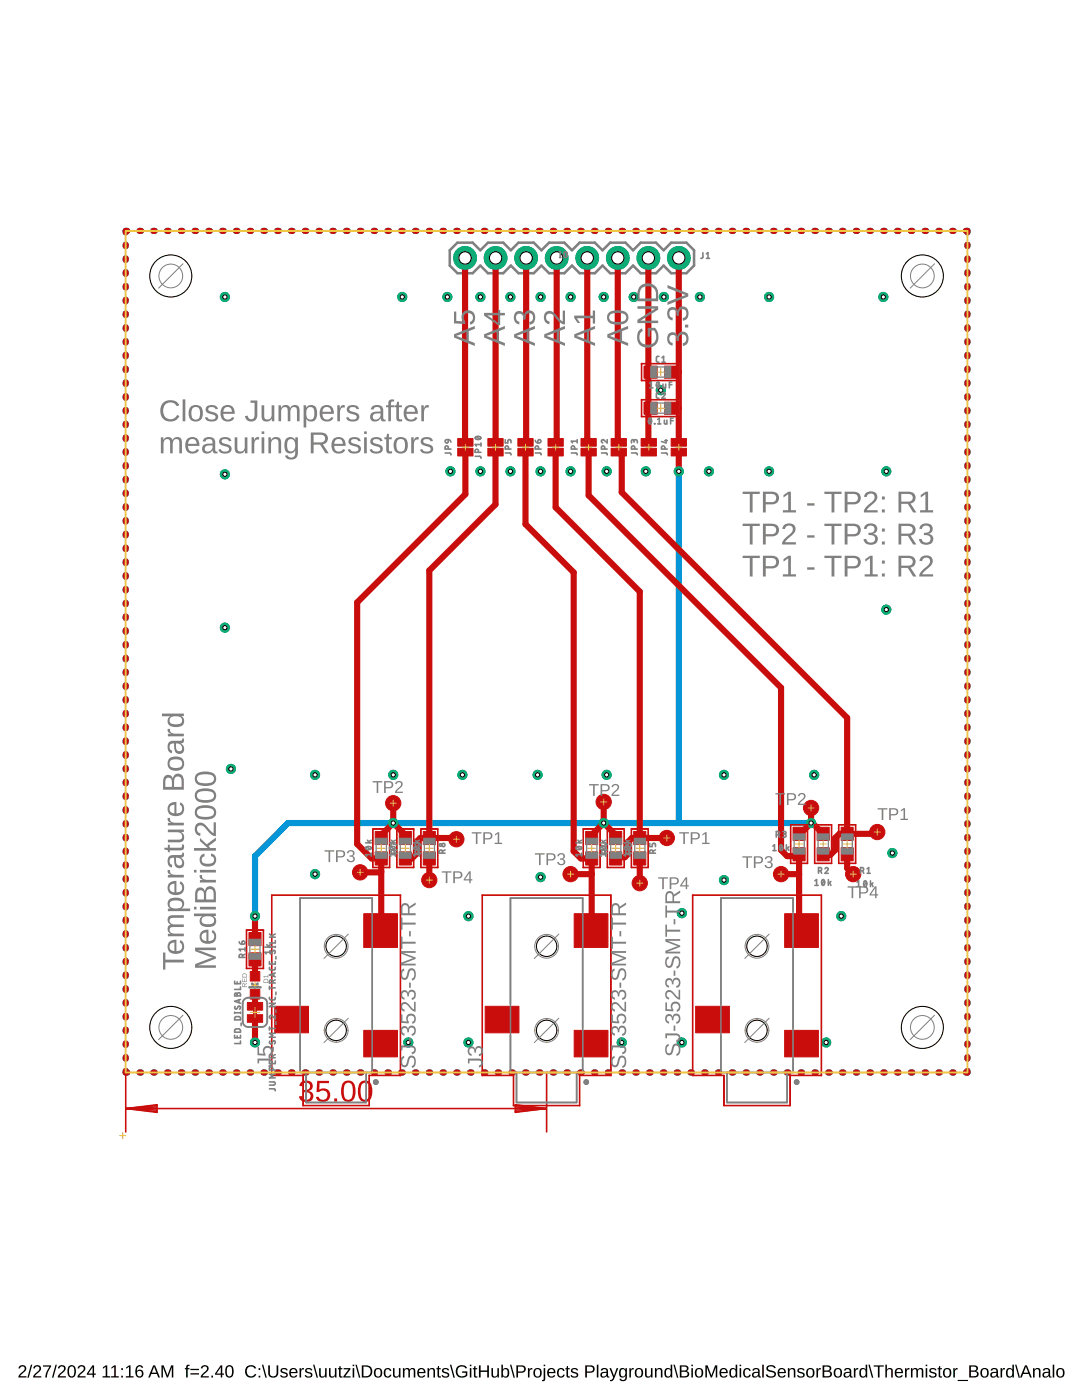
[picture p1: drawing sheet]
<svg xmlns="http://www.w3.org/2000/svg" width="216mm" height="279mm" viewBox="0 0 216 279" stroke-linecap="round" stroke-linejoin="round" font-family="sans-serif">
<path d="M3.9 272.6a.79 .79 0 0 1 1.3 .2 .79 .79 0 0 1-.5 1.1l-.7 .7h1.3v.3h-1.6a2.08 2.08 0 0 1 1-1.3 .48 .48 0 0 0 .1-.8 .48 .48 0 0 0-.8 .3h-.3zM6.2 272.4h.2l-.7 2.5h-.2zM6.9 272.6a.79 .79 0 0 1 1.2 .2 .79 .79 0 0 1-.4 1.1l-.7 .7h1.2v.3h-1.6a2.08 2.08 0 0 1 1-1.3 .48 .48 0 0 0 .1-.8 .48 .48 0 0 0-.8 .3h-.3zM8.6 272.5h1.6v.2l-.7 1.4-.1 .8h-.4a3.8 3.8 0 0 1 .9-2.2h-1.3zM11.1 272.4h.3l-.7 2.5h-.3zM11.8 272.6a.79 .79 0 0 1 1.2 .2 .79 .79 0 0 1-.4 1.1l-.7 .7h1.2v.3h-1.6a2.08 2.08 0 0 1 1-1.3 .48 .48 0 0 0 .1-.8 .48 .48 0 0 0-.7 .3h-.4zM13.8 272.6a.91 .91 0 0 1 1.1 .1 .91 .91 0 0 1 .2 1 .89 .89 0 0 1-.3 1.1 .89 .89 0 0 1-1.1-.2l-.2-.5v-.8zM14 272.8a1.65 1.65 0 0 0 .1 1.9h.2a1.12 1.12 0 0 0 .5-1.6l-.3-.4zM15.7 272.6a.79 .79 0 0 1 1.3 .2 .79 .79 0 0 1-.5 1.1l-.7 .7h1.3v.3h-1.6a2.08 2.08 0 0 1 1-1.3 .48 .48 0 0 0 .1-.8 .48 .48 0 0 0-.8 .3h-.3zM18.4 272.5h.4v1.6h.3v.3h-.3v.5h-.3v-.5h-1.2v-.3zM18.5 272.8l-.9 1.3h.9zM20.5 272.9l.6-.4h.3v2.1h.6v.3h-1.5v-.3h.6v-1.8l-.6 .4zM22.2 272.9l.6-.4h.3v2.1h.6v.3h-1.5v-.3h.6v-1.8l-.6 .4zM24.2 273h.3v.4h-.3zM24.2 274.6h.3v.3h-.3zM25.2 272.9l.6-.4h.3v2.1h.5v.3h-1.5v-.3h.6v-1.8l-.5 .4zM27.4 272.6a.76 .76 0 0 1 1.2 .3l-.3 .1a.51 .51 0 0 0-.7-.3 .51 .51 0 0 0-.3 .7v.3a.79 .79 0 0 1 1.2 0 .79 .79 0 0 1-.1 1.1 .79 .79 0 0 1-1.2-.2 1.85 1.85 0 0 1 .2-2zM27.3 274.1a.52 .52 0 0 0 1 0 .52 .52 0 0 0-1 0zM30.6 272.5h.3l1 2.4h-.3l-.3-.7h-1.1l-.3 .7h-.3zM30.8 272.7l-.5 1.2h.9zM32.2 272.5h.4l.8 2.1 .8-2.1h.4v2.4h-.3v-2.1l-.8 2.1h-.2l-.8-2.1v2.1h-.3zM37.3 272.5l.5-.1v.2l-.3 .1v.3h.3v.3h-.3v1.6h-.4v-1.6h-.2v-.3h.2zM38 273.2h1.7v.2h-1.7zM38 274.1h1.7v.2h-1.7zM40.3 272.6a.79 .79 0 0 1 1.3 .2 .79 .79 0 0 1-.5 1.1l-.7 .7h1.3v.3h-1.6a2.08 2.08 0 0 1 1-1.3 .48 .48 0 0 0 .1-.8 .48 .48 0 0 0-.8 .3h-.3zM42.2 274.5h.3v.4h-.3zM44 272.5h.3v1.6h.4v.3h-.4v.5h-.2v-.5h-1.2v-.3zM44.1 272.8l-.9 1.3h.9zM45.3 272.6a.91 .91 0 0 1 1.1 .1 .91 .91 0 0 1 .2 1 .89 .89 0 0 1-.3 1.1 .89 .89 0 0 1-1.2-.2l-.1-.5v-.8zM45.5 272.8a1.65 1.65 0 0 0 .1 1.9h.2a1.12 1.12 0 0 0 .5-1.6l-.3-.4zM49.2 272.8a1.21 1.21 0 0 1 1.9 .2l-.3 .2a.87 .87 0 0 0-1.2-.4 .87 .87 0 0 0-.3 1.2 .84 .84 0 0 0 .7 .7 .84 .84 0 0 0 .9-.5l.2 .1a1.25 1.25 0 0 1-1.8 .4 1.25 1.25 0 0 1-.1-1.9zM51.6 273h.3v.4h-.3zM51.6 274.6h.3v.3h-.3zM52.3 272.4h.2l.7 2.5h-.2zM53.5 272.5h.3v1.5a.68 .68 0 0 0 .7 .7 .68 .68 0 0 0 .7-.7v-1.5h.3v1.5a1.01 1.01 0 0 1-1 .9 1.01 1.01 0 0 1-1-.9zM56.1 273.1a.85 .85 0 0 1 1.3 .4h-.3a.39 .39 0 0 0-.5-.3 .39 .39 0 0 0-.2 .5l.2 .1a.67 .67 0 0 1 .6 .2 .67 .67 0 0 1 .1 .7 .91 .91 0 0 1-1.4-.2l.3-.1a.45 .45 0 0 0 .5 .4 .45 .45 0 0 0 .4-.6h-.1a.82 .82 0 0 1-1-.8zM57.9 273.3a.85 .85 0 0 1 1.1-.2 .85 .85 0 0 1 .4 .9h-1.4a.54 .54 0 0 0 .4 .7 .54 .54 0 0 0 .6-.3l.3 .1a.89 .89 0 0 1-1.2 .4 .89 .89 0 0 1-.4-1.2zM58.2 273.4l-.2 .4h1l-.3-.5zM59.8 273h.3v.4l.1-.3 .4-.1v.3h-.3l-.2 .3v1.3h-.3zM61.1 273.1a.85 .85 0 0 1 1.2 .4h-.3a.39 .39 0 0 0-.4-.3 .39 .39 0 0 0-.3 .5l.2 .1a.67 .67 0 0 1 .7 .2 .67 .67 0 0 1 .1 .7 .91 .91 0 0 1-1.5-.2l.3-.1a.45 .45 0 0 0 .5 .4 .45 .45 0 0 0 .4-.6h-.1a.82 .82 0 0 1-1-.8zM62.5 272.4h.2l.8 2.5h-.3zM63.7 273h.3v1.2a.45 .45 0 0 0 .5 .5 .45 .45 0 0 0 .4-.6v-1.1h.3v1.9h-.3v-.3a.63 .63 0 0 1-.7 .3 .63 .63 0 0 1-.5-.6zM65.6 273h.4v1.2a.45 .45 0 0 0 .5 .5 .45 .45 0 0 0 .3-.6v-1.1h.3l.1 1.9h-.3l-.1-.3a.63 .63 0 0 1-.7 .3 .63 .63 0 0 1-.5-.6zM67.8 272.6h.2v.4h.3v.3h-.3v1.2l.1 .2h.2v.2h-.5l-.1-.1v-1.5h-.3v-.3h.3zM68.6 273h1.3v.3l-1 1.4h1.1v.2h-1.5v-.2l1.1-1.4h-1zM70.4 272.4h.3v.2h-.3zM70.4 273h.3v1.9h-.3zM70.9 272.4h.3l.7 2.5h-.3zM72.2 272.5h.8a1.22 1.22 0 0 1 1.3 1.1 1.22 1.22 0 0 1-1.2 1.3h-.9zM72.5 272.7v1.9h.6a.95 .95 0 0 0 .9-.9 .95 .95 0 0 0-1-1zM74.8 273.3a.89 .89 0 0 1 1.2-.1 .89 .89 0 0 1 .2 1.1 .89 .89 0 0 1-1.2 .6 .89 .89 0 0 1-.3-1.3zM75.1 273.3a.86 .86 0 0 0 .3 1.4 .79 .79 0 0 0 .5-.7 .79 .79 0 0 0-.5-.8zM76.8 273.3a.76 .76 0 0 1 1.3 .3h-.3a.48 .48 0 0 0-.7-.3 .48 .48 0 0 0-.2 .7 .48 .48 0 0 0 .2 .6 .48 .48 0 0 0 .7-.3l.3 .1a.79 .79 0 0 1-1 .5 .79 .79 0 0 1-.5-.9zM78.4 273h.3v1.2a.45 .45 0 0 0 .5 .5 .45 .45 0 0 0 .4-.6v-1.1h.3v1.9h-.3v-.3a.63 .63 0 0 1-.7 .3 .63 .63 0 0 1-.5-.6zM80.4 273h.3v.4a.58 .58 0 0 1 .5-.4 .58 .58 0 0 1 .6 .4 .58 .58 0 0 1 .6-.4 .58 .58 0 0 1 .5 .7v1.2h-.3l-.1-1.4a.41 .41 0 0 0-.5-.2 .41 .41 0 0 0-.2 .5v1.1h-.3v-1.4a.41 .41 0 0 0-.6-.2 .41 .41 0 0 0-.2 .5v1.1h-.3zM83.5 273.3a.85 .85 0 0 1 1-.2 .85 .85 0 0 1 .4 .9h-1.3a.54 .54 0 0 0 .3 .7 .54 .54 0 0 0 .7-.3l.3 .1a.89 .89 0 0 1-1.2 .4 .89 .89 0 0 1-.4-1.2zM83.7 273.4l-.1 .4h1l-.3-.5zM85.3 273h.3v.4a.63 .63 0 0 1 .7-.4 .63 .63 0 0 1 .5 .7v1.2h-.3v-1.2a.45 .45 0 0 0-.5-.5 .45 .45 0 0 0-.4 .6v1.1h-.3zM87.4 272.6h.2v.4h.4v.3h-.4v1.2l.1 .2h.3v.2h-.5l-.2-.1v-1.5h-.2v-.3h.2zM88.4 273.1a.85 .85 0 0 1 1.2 .4h-.3a.39 .39 0 0 0-.4-.3 .39 .39 0 0 0-.3 .5l.2 .1a.67 .67 0 0 1 .7 .2 .67 .67 0 0 1 .1 .7 .91 .91 0 0 1-1.5-.2l.3-.1a.45 .45 0 0 0 .5 .4 .45 .45 0 0 0 .4-.6h-.1a.82 .82 0 0 1-1-.8zM89.8 272.4h.3l.7 2.5h-.3zM91.3 272.8a1.27 1.27 0 0 1 1.9 .2l-.3 .1a.93 .93 0 0 0-1.3-.2 .93 .93 0 0 0-.2 1.3 1.03 1.03 0 0 0 1.5 .2v-.4h-.7v-.3h1v.8a1.33 1.33 0 0 1-1.9 .2 1.33 1.33 0 0 1 0-1.9zM93.7 272.4h.4v.2h-.4zM93.7 273h.4v1.9h-.4zM94.7 272.6h.2v.4h.3v.3h-.3v1.2l.1 .2h.3v.2h-.6l-.1-.1v-1.5h-.3v-.3h.3zM95.6 272.5h.3v1h1.3v-1h.3v2.4h-.3v-1.1h-1.3v1.1h-.3zM98.1 273h.3v1.2a.45 .45 0 0 0 .5 .5 .45 .45 0 0 0 .3-.6v-1.1h.4v1.9h-.3v-.3a.63 .63 0 0 1-.8 .3 .63 .63 0 0 1-.4-.6zM100 272.4h.3v.9a.71 .71 0 0 1 1-.2 .71 .71 0 0 1 .3 .9 .76 .76 0 0 1-.9 .9l-.4-.3v.3h-.3zM100.6 273.3a.84 .84 0 0 0 .2 1.4 .83 .83 0 0 0 0-1.4zM101.8 272.4h.2l.7 2.5h-.2zM103 272.5a2.12 2.12 0 0 1 1.7 .2 .76 .76 0 0 1 .1 .8 .76 .76 0 0 1-.7 .5h-.7v.9h-.4zM103.4 272.7v1h.9a.49 .49 0 0 0 0-.9zM105.3 273h.3v.4l.2-.3 .4-.1v.3h-.3l-.2 .3v1.3h-.4zM106.6 273.3a.89 .89 0 0 1 1.2-.1 .89 .89 0 0 1 .3 1.1 .89 .89 0 0 1-1.3 .6 .89 .89 0 0 1-.3-1.3zM107 273.3a.86 .86 0 0 0 .2 1.4 .79 .79 0 0 0 .6-.7 .79 .79 0 0 0-.5-.8zM108.5 272.4h.3v.2h-.3zM108.5 273h.3v2.1a.45 .45 0 0 1-.6 .5v-.2l.3-.2zM109.4 273.3a.85 .85 0 0 1 1-.2 .85 .85 0 0 1 .4 .9h-1.3a.54 .54 0 0 0 .3 .7 .54 .54 0 0 0 .7-.3l.3 .1a.89 .89 0 0 1-1.2 .4 .89 .89 0 0 1-.4-1.2zM109.7 273.4l-.2 .4h1l-.3-.5zM111.4 273.3a.76 .76 0 0 1 1.3 .3h-.4a.48 .48 0 0 0-.6-.3 .48 .48 0 0 0-.2 .7 .48 .48 0 0 0 .2 .6 .48 .48 0 0 0 .7-.3l.3 .1a.79 .79 0 0 1-1 .5 .79 .79 0 0 1-.6-.9zM113.1 272.6h.2v.4h.4v.3h-.4v1.2l.1 .2h.3v.2h-.5l-.1-.1-.1-1.5h-.2v-.3h.2zM114.1 273.1a.85 .85 0 0 1 1.3 .4h-.3a.39 .39 0 0 0-.5-.3 .39 .39 0 0 0-.3 .5l.2 .1a.67 .67 0 0 1 .7 .2 .67 .67 0 0 1 .1 .7 .91 .91 0 0 1-1.5-.2l.3-.1a.45 .45 0 0 0 .6 .4 .45 .45 0 0 0 .3-.6h-.1a.82 .82 0 0 1-1-.8zM116.8 272.5a2.12 2.12 0 0 1 1.6 .2 .76 .76 0 0 1 .2 .8 .76 .76 0 0 1-.8 .5h-.7v.9h-.3zM117.1 272.7v1h1a.49 .49 0 0 0 0-.9zM119.1 272.4h.3v2.5h-.3zM120.1 273.1a.74 .74 0 0 1 .8-.1 .74 .74 0 0 1 .4 .6v1l.3 .1v.2h-.4l-.2-.3a.63 .63 0 0 1-.8 .4 .63 .63 0 0 1-.4-.8 .63 .63 0 0 1 .8-.4h.4a.42 .42 0 0 0-.3-.6 .42 .42 0 0 0-.5 .3h-.3zM120.2 274.1a.39 .39 0 0 0 .1 .6 .39 .39 0 0 0 .5-.2l.2-.5zM121.6 273h.3l.6 1.6 .5-1.6h.4l-.8 1.9a.79 .79 0 0 1-.9 .7v-.2h.3l.4-.5zM123.7 273.3a.66 .66 0 0 1 1.1 .1v-.4h.3v1.9a.79 .79 0 0 1-.6 .7 .79 .79 0 0 1-.9-.4l.3-.1 .4 .3a.59 .59 0 0 0 .5-.8 .7 .7 0 0 1-.9 .3 .7 .7 0 0 1-.4-.9zM123.9 273.4a.87 .87 0 0 0 .4 1.3 .78 .78 0 0 0 .5-.7 .78 .78 0 0 0-.5-.8zM125.6 273h.3v.4l.2-.3 .4-.1v.3h-.4l-.2 .3v1.3h-.3zM126.9 273.3a.89 .89 0 0 1 1.1-.1 .89 .89 0 0 1 .3 1.1 .89 .89 0 0 1-1.2 .6 .89 .89 0 0 1-.4-1.3zM127.2 273.3a.86 .86 0 0 0 .3 1.4 .79 .79 0 0 0 .5-.7 .79 .79 0 0 0-.5-.8zM128.7 273h.3v1.2a.45 .45 0 0 0 .5 .5 .45 .45 0 0 0 .4-.6v-1.1h.3v1.9h-.3v-.3a.63 .63 0 0 1-.7 .3 .63 .63 0 0 1-.5-.6zM130.7 273h.3v.4a.63 .63 0 0 1 .7-.4 .63 .63 0 0 1 .5 .7v1.2h-.3v-1.2a.45 .45 0 0 0-.5-.5 .45 .45 0 0 0-.4 .6v1.1h-.3zM132.7 273.3a.67 .67 0 0 1 1.1 0v-.9h.3v2.5h-.2l-.1-.3a.71 .71 0 0 1-.9 .3 .71 .71 0 0 1-.3-.9zM133 273.4a.91 .91 0 0 0 .3 1.3 .79 .79 0 0 0 .5-.7 .79 .79 0 0 0-.5-.8zM134.4 272.4h.2l.8 2.5h-.3zM135.6 272.5a1.58 1.58 0 0 1 1.7 .3 .57 .57 0 0 1-.4 .8 .66 .66 0 0 1 .6 .8 .66 .66 0 0 1-.9 .5h-1zM136 272.7v.8h.5a.42 .42 0 0 0 .5-.1 .42 .42 0 0 0 0-.5 1 1 0 0 0-1-.2zM136 273.8v.8h.9a.43 .43 0 0 0 .2-.6l-.2-.2zM138 272.4h.3v.2h-.3zM138 273h.3v1.9h-.3zM138.9 273.3a.89 .89 0 0 1 1.1-.1 .89 .89 0 0 1 .3 1.1 .89 .89 0 0 1-1.2 .6 .89 .89 0 0 1-.4-1.3zM139.2 273.3a.86 .86 0 0 0 .3 1.4 .79 .79 0 0 0 .5-.7 .79 .79 0 0 0-.5-.8zM140.8 272.5h.4l.7 2.1 .8-2.1h.4v2.4h-.3v-2.1l-.7 2.1h-.3l-.8-2.1v2.1h-.2zM143.8 273.3a.85 .85 0 0 1 1-.2 .85 .85 0 0 1 .4 .9h-1.3a.54 .54 0 0 0 .3 .7 .54 .54 0 0 0 .7-.3l.3 .1a.89 .89 0 0 1-1.2 .4 .89 .89 0 0 1-.4-1.2zM144 273.4l-.1 .4h1l-.3-.5zM145.7 273.3a.67 .67 0 0 1 1.1 0v-.9h.3v2.5h-.3v-.3a.71 .71 0 0 1-.9 .3 .71 .71 0 0 1-.4-.9zM146 273.4a.91 .91 0 0 0 .3 1.3 .79 .79 0 0 0 .5-.7 .79 .79 0 0 0-.5-.8zM147.6 272.4h.3v.2h-.3zM147.6 273h.3v1.9h-.3zM148.5 273.3a.76 .76 0 0 1 1.3 .3h-.3a.48 .48 0 0 0-.7-.3 .48 .48 0 0 0-.2 .7 .48 .48 0 0 0 .2 .6 .48 .48 0 0 0 .7-.3l.3 .1a.79 .79 0 0 1-.9 .5 .79 .79 0 0 1-.6-.9zM150.4 273.1a.74 .74 0 0 1 .7-.1 .74 .74 0 0 1 .5 .6v1l.3 .1v.2h-.4l-.2-.3a.63 .63 0 0 1-.8 .4 .63 .63 0 0 1-.4-.8 .63 .63 0 0 1 .8-.4h.4a.42 .42 0 0 0-.3-.6 .42 .42 0 0 0-.5 .3h-.4zM150.5 274.1a.39 .39 0 0 0 0 .6 .39 .39 0 0 0 .6-.2l.2-.5zM152.1 272.4h.3v2.5h-.3zM153 272.7a1.11 1.11 0 0 1 1.8 .3l-.3 .1a.63 .63 0 0 0-.7-.4 .63 .63 0 0 0-.5 .5l.6 .3a.75 .75 0 0 1 .9 .8 .75 .75 0 0 1-1 .6 .89 .89 0 0 1-1-.6h.3a.78 .78 0 0 0 .7 .4 .78 .78 0 0 0 .7-.4 1.74 1.74 0 0 0-1.3-.7l-.3-.4zM155.4 273.3a.85 .85 0 0 1 1-.2 .85 .85 0 0 1 .4 .9h-1.3a.54 .54 0 0 0 .3 .7 .54 .54 0 0 0 .7-.3l.3 .1a.89 .89 0 0 1-1.2 .4 .89 .89 0 0 1-.4-1.2zM155.6 273.4l-.1 .4h1l-.3-.5zM157.2 273h.3v.4a.63 .63 0 0 1 .7-.4 .63 .63 0 0 1 .5 .7v1.2h-.3v-1.2a.45 .45 0 0 0-.5-.5 .45 .45 0 0 0-.4 .6v1.1h-.3zM159.3 273.1a.85 .85 0 0 1 1.2 .4h-.2a.39 .39 0 0 0-.5-.3 .39 .39 0 0 0-.3 .5l.2 .1a.67 .67 0 0 1 .7 .2 .67 .67 0 0 1 .1 .7 .91 .91 0 0 1-1.5-.2l.3-.1a.45 .45 0 0 0 .5 .4 .45 .45 0 0 0 .4-.6h-.1a.82 .82 0 0 1-1-.8zM161.1 273.3a.89 .89 0 0 1 1.1-.1 .89 .89 0 0 1 .3 1.1 .89 .89 0 0 1-1.2 .6 .89 .89 0 0 1-.4-1.3zM161.4 273.3a.86 .86 0 0 0 .3 1.4 .79 .79 0 0 0 .5-.7 .79 .79 0 0 0-.5-.8zM162.9 273h.3v.4l.2-.3 .4-.1v.3h-.3l-.2 .3-.1 1.3h-.3zM164.1 272.5a1.58 1.58 0 0 1 1.7 .3 .57 .57 0 0 1-.4 .8 .66 .66 0 0 1 .6 .8 .66 .66 0 0 1-.9 .5h-1zM164.5 272.7v.8h.5a.42 .42 0 0 0 .4-.1 .42 .42 0 0 0 .1-.5 1 1 0 0 0-1-.2zM164.5 273.8v.8h.9a.43 .43 0 0 0 .2-.6l-.2-.2zM166.6 273.3a.89 .89 0 0 1 1.1-.1 .89 .89 0 0 1 .3 1.1 .89 .89 0 0 1-1.2 .6 .89 .89 0 0 1-.4-1.3zM166.9 273.3a.86 .86 0 0 0 .3 1.4 .79 .79 0 0 0 .5-.7 .79 .79 0 0 0-.5-.8zM168.6 273.1a.74 .74 0 0 1 .8-.1 .74 .74 0 0 1 .5 .6v1l.2 .1v.2h-.4l-.1-.3a.63 .63 0 0 1-.8 .4 .63 .63 0 0 1-.5-.8 .63 .63 0 0 1 .8-.4h.4a.42 .42 0 0 0-.2-.6 .42 .42 0 0 0-.6 .3h-.3zM168.8 274.1a.39 .39 0 0 0 0 .6 .39 .39 0 0 0 .6-.2l.1-.5zM170.4 273h.3v.4l.2-.3 .4-.1v.3h-.4l-.2 .3v1.3h-.3zM171.6 273.3a.67 .67 0 0 1 1.1 0v-.9h.3v2.5h-.2l-.1-.3a.71 .71 0 0 1-.9 .3 .71 .71 0 0 1-.3-.9zM171.9 273.4a.91 .91 0 0 0 .3 1.3 .79 .79 0 0 0 .5-.7 .79 .79 0 0 0-.5-.8zM173.3 272.4h.2l.8 2.5h-.3zM174.3 272.5h2v.2h-.8v2.2h-.3v-2.2h-.9zM176.7 272.4h.3v1a.63 .63 0 0 1 .7-.4 .63 .63 0 0 1 .5 .7v1.2h-.4v-1.2a.45 .45 0 0 0-.4-.5 .45 .45 0 0 0-.4 .6v1.1h-.3zM178.8 273.3a.85 .85 0 0 1 1-.2 .85 .85 0 0 1 .4 .9h-1.3a.54 .54 0 0 0 .3 .7 .54 .54 0 0 0 .7-.3l.2 .1a.89 .89 0 0 1-1.1 .4 .89 .89 0 0 1-.4-1.2zM179 273.4l-.1 .4h1l-.3-.5zM180.6 273h.3v.4l.2-.3 .4-.1v.3h-.4l-.1 .3-.1 1.3h-.3zM181.8 273h.3v.4a.58 .58 0 0 1 .5-.4 .58 .58 0 0 1 .5 .4 .58 .58 0 0 1 .7-.4 .58 .58 0 0 1 .4 .7v1.2h-.3v-1.4a.41 .41 0 0 0-.5-.2 .41 .41 0 0 0-.2 .5v1.1h-.3l-.1-1.4a.41 .41 0 0 0-.5-.2 .41 .41 0 0 0-.2 .5v1.1h-.3zM184.7 272.4h.3v.2h-.3zM184.7 273h.3v1.9h-.3zM185.6 273.1a.85 .85 0 0 1 1.3 .4h-.3a.39 .39 0 0 0-.5-.3 .39 .39 0 0 0-.3 .5l.2 .1a.67 .67 0 0 1 .7 .2 .67 .67 0 0 1 .1 .7 .91 .91 0 0 1-1.4-.2l.2-.1a.45 .45 0 0 0 .6 .4 .45 .45 0 0 0 .3-.6h-.1a.82 .82 0 0 1-1-.8zM187.4 272.6h.2v.4h.3v.3h-.3v1.2l.1 .2h.3v.2h-.5l-.2-.1v-1.5h-.2v-.3h.2zM188.4 273.3a.89 .89 0 0 1 1.1-.1 .89 .89 0 0 1 .3 1.1 .89 .89 0 0 1-1.2 .6 .89 .89 0 0 1-.4-1.3zM188.7 273.3a.86 .86 0 0 0 .3 1.4 .79 .79 0 0 0 .5-.7 .79 .79 0 0 0-.5-.8zM190.2 273h.3v.4l.2-.3 .4-.1v.3h-.3l-.2 .3-.1 1.3h-.3zM191.1 275.4h2.1v.2h-2.1zM193.4 272.5a1.58 1.58 0 0 1 1.7 .3 .57 .57 0 0 1-.4 .8 .66 .66 0 0 1 .6 .8 .66 .66 0 0 1-.9 .5h-1zM193.7 272.7v.8h.6a.42 .42 0 0 0 .4-.1 .42 .42 0 0 0 .1-.5 1 1 0 0 0-1.1-.2zM193.7 273.8v.8h1a.43 .43 0 0 0 .2-.6l-.2-.2zM195.8 273.3a.89 .89 0 0 1 1.2-.1 .89 .89 0 0 1 .3 1.1 .89 .89 0 0 1-1.3 .6 .89 .89 0 0 1-.3-1.3zM196.2 273.3a.86 .86 0 0 0 .2 1.4 .79 .79 0 0 0 .6-.7 .79 .79 0 0 0-.5-.8zM197.9 273.1a.74 .74 0 0 1 .8-.1 .74 .74 0 0 1 .4 .6v1l.3 .1v.2h-.4l-.2-.3a.63 .63 0 0 1-.8 .4 .63 .63 0 0 1-.4-.8 .63 .63 0 0 1 .8-.4h.4a.42 .42 0 0 0-.3-.6 .42 .42 0 0 0-.5 .3h-.3zM198 274.1a.39 .39 0 0 0 .1 .6 .39 .39 0 0 0 .5-.2l.2-.5zM199.6 273h.3l.1 .4 .1-.3 .4-.1v.3h-.3l-.2 .3v1.3h-.4zM200.9 273.3a.67 .67 0 0 1 1.1 0v-.9h.3v2.5h-.3v-.3a.71 .71 0 0 1-.9 .3 .71 .71 0 0 1-.4-.9zM201.2 273.4a.9 .9 0 0 0 .3 1.3 .79 .79 0 0 0 .5-.7 .79 .79 0 0 0-.5-.8zM202.5 272.4h.3l.7 2.5h-.3zM204.5 272.5h.4l1 2.4h-.4l-.2-.7h-1.1l-.3 .7h-.4zM204.7 272.7l-.4 1.2h.9zM206.1 273h.3v.4a.63 .63 0 0 1 .7-.4 .63 .63 0 0 1 .5 .7v1.2h-.3v-1.2a.45 .45 0 0 0-.5-.5 .45 .45 0 0 0-.4 .6v1.1h-.3zM208.3 273.1a.74 .74 0 0 1 .8-.1 .74 .74 0 0 1 .4 .6l.1 1 .2 .1v.2h-.4l-.2-.3a.63 .63 0 0 1-.7 .4 .63 .63 0 0 1-.5-.8 .63 .63 0 0 1 .8-.4h.4a.42 .42 0 0 0-.3-.6 .42 .42 0 0 0-.5 .3h-.3zM208.5 274.1a.39 .39 0 0 0 0 .6 .39 .39 0 0 0 .6-.2l.1-.5zM210.1 272.4h.3v2.5h-.3zM211 273.3a.89 .89 0 0 1 1.1-.1 .89 .89 0 0 1 .3 1.1 .89 .89 0 0 1-1.2 .6 .89 .89 0 0 1-.4-1.3zM211.3 273.3a.86 .86 0 0 0 .3 1.4 .79 .79 0 0 0 .5-.7 .79 .79 0 0 0-.5-.8zM212.5 273v2.6zM212.5 273.2v1.5zM212.5 275.4v.2zM212.5 272.4v2.5zM212.5 272.4v2.5zM212.5 272.7v2zM212.5 272.4v2.5zM212.5 272.5v2.4zM212.5 272.8v1.3zM212.5 272.4v2.5zM212.5 272.5v2.4zM212.5 273v1.9zM212.5 273.2v.6zM212.5 272.4v2.5zM212.5 273.3v1.4zM212.5 272.4v2.5zM212.5 272.5v2.4zM212.5 272.8v1.3zM212.5 272.4v2.5zM212.5 272.5v2.4zM212.5 273v1.9zM212.5 273.2v.6zM212.5 273v1.9zM212.5 273v2.6zM212.5 273.3v1.4zM212.5 274.5v.4zM212.5 272.4v2.5zM212.5 273.3v1.4zM212.5 273v1.9zM212.5 272.4v2.5zM212.5 273.2v1.5z" fill="#000"/>
<path d="M134.8 51.5h1.3M135.4 50.8v1.3" fill="none" stroke="#afd134" stroke-width=".2"/>
<g fill="#808080" stroke="#808080" stroke-width=".2">
<path d="M98.3 50.9h1.2v1.2h-1.2z"/>
<path d="M104.4 50.9h1.2v1.2h-1.2z"/>
<path d="M110.5 50.9h1.2v1.2h-1.2z"/>
<path d="M116.6 50.9h1.2v1.2h-1.2z"/>
<path d="M122.7 50.9h1.2v1.2h-1.2z"/>
<path d="M128.8 50.9h1.2v1.2h-1.2z"/>
<path d="M134.8 50.9h1.3v1.2h-1.3z"/>
<path d="M92.2 50.9h1.2v1.2h-1.2z"/>
</g>
<path d="M91.3 48.4h3l1.5 1.6 1.6-1.6h3l1.5 1.6 1.6-1.6h3l1.5 1.6 1.6-1.6h3l1.5 1.6 1.6-1.6h3l1.5 1.6 1.6-1.6h3l1.5 1.6 1.5-1.6h3.1l1.5 1.6 1.5-1.6h3.1l1.5 1.6v3l-1.5 1.5h-3.1l-1.5-1.5-1.5 1.5h-3.1l-1.5-1.5-1.5 1.5h-3l-1.6-1.5-1.5 1.5h-3l-1.6-1.5-1.5 1.5h-3l-1.6-1.5-1.5 1.5h-3l-1.6-1.5-1.5 1.5h-3l-1.6-1.5-1.5 1.5h-3l-1.6-1.5v-3z" fill="none" stroke="#808080" stroke-width=".51"/>
<g fill="none" stroke="#0696d7" stroke-width="1.2">
<path d="M25.1 48.8v.3M25.1 51.6v.3M25.1 54.3v.3M25.1 57.1v.3M25.1 59.8v.3M25.4 46.1h-.3v.3M27.8 46.1h.4M30.6 46.1h.3M33.3 46.1h.3M36.1 46.1h.3M38.8 46.1h.3M41.6 46.1h.3"/>
<path d="M44.3 46.1h.3M47.1 46.1h.3M49.8 46.1h.3M52.6 46.1h.3M55.3 46.1h.3M58.1 46.1h.3M60.8 46.1h.3M63.6 46.1h.3M66.3 46.1h.3M69 46.1h.4M71.8 46.1h.3M74.5 46.1h.4"/>
<path d="M77.3 46.1h.3M80.1 46.1h.3M82.8 46.1h.3M85.6 46.1h.3M88.3 46.1h.3M91 46.1h.4M93.8 46.1h.3M96.5 46.1h.4M99.3 46.1h.3M102 46.1h.3M104.8 46.1h.3M107.5 46.1h.3"/>
<path d="M110.3 46.1h.3M113 46.1h.3M115.8 46.1h.3M118.5 46.1h.3M121.3 46.1h.3M124 46.1h.3M126.8 46.1h.3M129.5 46.1h.3M132.3 46.1h.3M135 46.1h.3M137.8 46.1h.3M140.5 46.1h.3"/>
<path d="M143.3 46.1h.3M146 46.1h.3M148.8 46.1h.3M151.5 46.1h.3M154.3 46.1h.3M157 46.1h.3M159.7 46.1h.4M162.5 46.1h.3M165.2 46.1h.4M168 46.1h.3M170.8 46.1h.2M173.5 46.1h.3"/>
<path d="M176.2 46.1h.4M179 46.1h.3M181.7 46.1h.4M184.5 46.1h.3M187.2 46.1h.3M190 46.1h.3M192.7 46.1h.3v.3M193 48.8v.3M193 51.6v.3M193 54.3v.3M193 57.1v.3M193 59.8v.3"/>
<path d="M25.1 62.6v.3M25.1 65.3v.3M25.1 68.1v.3M25.1 70.8v.3M25.1 73.6v.3M25.1 76.3v.3M25.1 79.1v.3M193 62.6v.3M193 65.3v.3M193 68.1v.3M193 70.8v.3M193 73.6v.3"/>
<path d="M193 76.3v.3M193 79.1v.3M25.1 81.8v.3M25.1 84.6v.3M25.1 87.3v.3M25.1 90v.4M25.1 92.8v.3M25.1 95.5v.4M25.1 98.3v.3M135.4 94.1v70.2M193 81.8v.3M193 84.6v.3"/>
<path d="M193 87.3v.3M193 90v.4M193 92.8v.3M193 95.5v.4M193 98.3v.3M25.1 101v.3M25.1 103.8v.3M25.1 106.5v.3M25.1 109.3v.3M25.1 112v.4M25.1 114.8v.3M25.1 117.5v.3"/>
<path d="M193 101v.3M193 103.8v.3M193 106.5v.3M193 109.3v.3M193 112v.4M193 114.8v.3M193 117.5v.3M25.1 120.3v.3M25.1 123v.3M25.1 125.8v.3M25.1 128.5v.3M25.1 131.3v.3"/>
<path d="M25.1 134v.3M25.1 136.8v.3M25.1 139.5v.3M193 120.3v.3M193 123v.3M193 125.8v.3M193 128.5v.3M193 131.3v.3M193 134v.3M193 136.8v.3M193 139.5v.3M25.1 142.3v.3"/>
<path d="M25.1 145v.3M25.1 147.8v.3M25.1 150.5v.3M25.1 153.3v.3M25.1 156v.3M25.1 158.7v.4M193 142.3v.3M193 145v.3M193 147.8v.3M193 150.5v.3M193 153.3v.3M193 156v.3"/>
<path d="M193 158.7v.4M25.1 161.5v.3M25.1 164.3v.3M25.1 167v.3M25.1 169.8v.3M25.1 172.5v.3M25.1 175.2v.4M25.1 178v.3M161.8 164.3h-104.3l-6.6 6.6v11.9M193 161.5v.3M193 164.3v.3M193 167v.3"/>
<path d="M193 169.8v.3M193 172.5v.3M193 175.2v.4M193 178v.3M25.1 180.7v.4M25.1 183.5v.3M25.1 186.2v.4M25.1 189v.3M25.1 191.7v.3M25.1 194.5v.3M25.1 197.2v.3M25.1 200v.3"/>
<path d="M193 180.7v.4M193 183.5v.3M193 186.2v.4M193 189v.3M193 191.7v.3M193 194.5v.3M193 197.2v.3M193 200v.3M25.1 202.7v.4M25.1 205.5v.3M25.1 208.2v.3M25.1 211v.3"/>
<path d="M25.1 213.7v.3h.3M27.8 214h.4M30.6 214h.3M33.3 214h.3M36.1 214h.3M38.8 214h.3M41.6 214h.3M44.3 214h.3M47.1 214h.3M49.8 214h.3M52.6 214h.3M55.3 214h.3"/>
<path d="M58.1 214h.3M60.8 214h.3M63.6 214h.3M66.3 214h.3M69 214h.4M71.8 214h.3M74.5 214h.4M77.3 214h.3M80.1 214h.3M82.8 214h.3M85.6 214h.3M88.3 214h.3"/>
<path d="M91 214h.4M93.8 214h.3M96.5 214h.4M99.3 214h.3M102 214h.3M104.8 214h.3M107.5 214h.3M110.3 214h.3M113 214h.3M115.8 214h.3M118.5 214h.3M121.3 214h.3"/>
<path d="M124 214h.3M126.8 214h.3M129.5 214h.3M132.3 214h.3M135 214h.3M137.8 214h.3M140.5 214h.3M143.3 214h.3M146 214h.3M148.8 214h.3M151.5 214h.3M154.3 214h.3"/>
<path d="M157 214h.3M159.7 214h.4M162.5 214h.3M165.2 214h.4M168 214h.3M170.8 214h.2M173.5 214h.3M176.2 214h.4M179 214h.3M181.7 214h.4M184.5 214h.3M187.2 214h.3"/>
<path d="M190 214h.3M193 213.7v.3h-.3M193 202.7v.4M193 205.5v.3M193 208.2v.3M193 211v.3"/>
</g>
<circle cx="135.4" cy="51.5" r="2.27" fill="#0dab76" stroke="#0dab76" stroke-width=".2"/>
<circle cx="135.4" cy="51.5" r="1.23" fill="#fff" stroke="#000" stroke-width=".2"/>
<circle cx="129.4" cy="51.5" r="2.27" fill="#0dab76" stroke="#0dab76" stroke-width=".2"/>
<circle cx="129.4" cy="51.5" r="1.23" fill="#fff" stroke="#000" stroke-width=".2"/>
<circle cx="123.3" cy="51.5" r="2.27" fill="#0dab76" stroke="#0dab76" stroke-width=".2"/>
<circle cx="123.3" cy="51.5" r="1.23" fill="#fff" stroke="#000" stroke-width=".2"/>
<circle cx="117.2" cy="51.5" r="2.27" fill="#0dab76" stroke="#0dab76" stroke-width=".2"/>
<circle cx="117.2" cy="51.5" r="1.23" fill="#fff" stroke="#000" stroke-width=".2"/>
<circle cx="111.1" cy="51.5" r="2.27" fill="#0dab76" stroke="#0dab76" stroke-width=".2"/>
<circle cx="111.1" cy="51.5" r="1.23" fill="#fff" stroke="#000" stroke-width=".2"/>
<circle cx="105" cy="51.5" r="2.27" fill="#0dab76" stroke="#0dab76" stroke-width=".2"/>
<circle cx="105" cy="51.5" r="1.23" fill="#fff" stroke="#000" stroke-width=".2"/>
<circle cx="98.9" cy="51.5" r="2.27" fill="#0dab76" stroke="#0dab76" stroke-width=".2"/>
<circle cx="98.9" cy="51.5" r="1.23" fill="#fff" stroke="#000" stroke-width=".2"/>
<circle cx="92.8" cy="51.5" r="2.27" fill="#0dab76" stroke="#0dab76" stroke-width=".2"/>
<circle cx="92.8" cy="51.5" r="1.23" fill="#fff" stroke="#000" stroke-width=".2"/>
<circle cx="50.9" cy="182.8" r=".91" fill="#0dab76" stroke="#0dab76" stroke-width=".2"/>
<circle cx="50.9" cy="182.8" r=".42" fill="#fff" stroke="#000" stroke-width=".2"/>
<circle cx="161.8" cy="164.3" r=".91" fill="#0dab76" stroke="#0dab76" stroke-width=".2"/>
<circle cx="161.8" cy="164.3" r=".42" fill="#fff" stroke="#000" stroke-width=".2"/>
<circle cx="78.5" cy="164.3" r=".91" fill="#0dab76" stroke="#0dab76" stroke-width=".2"/>
<circle cx="78.5" cy="164.3" r=".42" fill="#fff" stroke="#000" stroke-width=".2"/>
<circle cx="135.4" cy="94.1" r=".91" fill="#0dab76" stroke="#0dab76" stroke-width=".2"/>
<circle cx="135.4" cy="94.1" r=".42" fill="#fff" stroke="#000" stroke-width=".2"/>
<circle cx="120.5" cy="164.3" r=".91" fill="#0dab76" stroke="#0dab76" stroke-width=".2"/>
<circle cx="120.5" cy="164.3" r=".42" fill="#fff" stroke="#000" stroke-width=".2"/>
<circle cx="128.9" cy="94.1" r=".91" fill="#0dab76" stroke="#0dab76" stroke-width=".2"/>
<circle cx="128.9" cy="94.1" r=".42" fill="#fff" stroke="#000" stroke-width=".2"/>
<circle cx="121.1" cy="94.1" r=".91" fill="#0dab76" stroke="#0dab76" stroke-width=".2"/>
<circle cx="121.1" cy="94.1" r=".42" fill="#fff" stroke="#000" stroke-width=".2"/>
<circle cx="113.9" cy="94.1" r=".91" fill="#0dab76" stroke="#0dab76" stroke-width=".2"/>
<circle cx="113.9" cy="94.1" r=".42" fill="#fff" stroke="#000" stroke-width=".2"/>
<circle cx="141.5" cy="94.1" r=".91" fill="#0dab76" stroke="#0dab76" stroke-width=".2"/>
<circle cx="141.5" cy="94.1" r=".42" fill="#fff" stroke="#000" stroke-width=".2"/>
<circle cx="81.5" cy="208" r=".91" fill="#0dab76" stroke="#0dab76" stroke-width=".2"/>
<circle cx="81.5" cy="208" r=".42" fill="#fff" stroke="#000" stroke-width=".2"/>
<circle cx="153.5" cy="94.1" r=".91" fill="#0dab76" stroke="#0dab76" stroke-width=".2"/>
<circle cx="153.5" cy="94.1" r=".42" fill="#fff" stroke="#000" stroke-width=".2"/>
<circle cx="153.5" cy="59.3" r=".91" fill="#0dab76" stroke="#0dab76" stroke-width=".2"/>
<circle cx="153.5" cy="59.3" r=".42" fill="#fff" stroke="#000" stroke-width=".2"/>
<circle cx="80.3" cy="59.3" r=".91" fill="#0dab76" stroke="#0dab76" stroke-width=".2"/>
<circle cx="80.3" cy="59.3" r=".42" fill="#fff" stroke="#000" stroke-width=".2"/>
<circle cx="44.9" cy="59.3" r=".91" fill="#0dab76" stroke="#0dab76" stroke-width=".2"/>
<circle cx="44.9" cy="59.3" r=".42" fill="#fff" stroke="#000" stroke-width=".2"/>
<circle cx="50.9" cy="208" r=".91" fill="#0dab76" stroke="#0dab76" stroke-width=".2"/>
<circle cx="50.9" cy="208" r=".42" fill="#fff" stroke="#000" stroke-width=".2"/>
<circle cx="132.5" cy="59.3" r=".91" fill="#0dab76" stroke="#0dab76" stroke-width=".2"/>
<circle cx="132.5" cy="59.3" r=".42" fill="#fff" stroke="#000" stroke-width=".2"/>
<circle cx="113.9" cy="59.3" r=".91" fill="#0dab76" stroke="#0dab76" stroke-width=".2"/>
<circle cx="113.9" cy="59.3" r=".42" fill="#fff" stroke="#000" stroke-width=".2"/>
<circle cx="120.5" cy="59.3" r=".91" fill="#0dab76" stroke="#0dab76" stroke-width=".2"/>
<circle cx="120.5" cy="59.3" r=".42" fill="#fff" stroke="#000" stroke-width=".2"/>
<circle cx="126.4" cy="59.3" r=".91" fill="#0dab76" stroke="#0dab76" stroke-width=".2"/>
<circle cx="126.4" cy="59.3" r=".42" fill="#fff" stroke="#000" stroke-width=".2"/>
<circle cx="121.1" cy="154.6" r=".91" fill="#0dab76" stroke="#0dab76" stroke-width=".2"/>
<circle cx="121.1" cy="154.6" r=".42" fill="#fff" stroke="#000" stroke-width=".2"/>
<circle cx="162.5" cy="154.6" r=".91" fill="#0dab76" stroke="#0dab76" stroke-width=".2"/>
<circle cx="162.5" cy="154.6" r=".42" fill="#fff" stroke="#000" stroke-width=".2"/>
<circle cx="144.5" cy="175.6" r=".91" fill="#0dab76" stroke="#0dab76" stroke-width=".2"/>
<circle cx="144.5" cy="175.6" r=".42" fill="#fff" stroke="#000" stroke-width=".2"/>
<circle cx="178.1" cy="170.2" r=".91" fill="#0dab76" stroke="#0dab76" stroke-width=".2"/>
<circle cx="178.1" cy="170.2" r=".42" fill="#fff" stroke="#000" stroke-width=".2"/>
<circle cx="144.5" cy="154.6" r=".91" fill="#0dab76" stroke="#0dab76" stroke-width=".2"/>
<circle cx="144.5" cy="154.6" r=".42" fill="#fff" stroke="#000" stroke-width=".2"/>
<circle cx="136.1" cy="182.2" r=".91" fill="#0dab76" stroke="#0dab76" stroke-width=".2"/>
<circle cx="136.1" cy="182.2" r=".42" fill="#fff" stroke="#000" stroke-width=".2"/>
<circle cx="136.1" cy="208" r=".91" fill="#0dab76" stroke="#0dab76" stroke-width=".2"/>
<circle cx="136.1" cy="208" r=".42" fill="#fff" stroke="#000" stroke-width=".2"/>
<circle cx="131.8" cy="77.9" r=".91" fill="#0dab76" stroke="#0dab76" stroke-width=".2"/>
<circle cx="131.8" cy="77.9" r=".42" fill="#fff" stroke="#000" stroke-width=".2"/>
<circle cx="107.9" cy="59.3" r=".91" fill="#0dab76" stroke="#0dab76" stroke-width=".2"/>
<circle cx="107.9" cy="59.3" r=".42" fill="#fff" stroke="#000" stroke-width=".2"/>
<circle cx="101.9" cy="59.3" r=".91" fill="#0dab76" stroke="#0dab76" stroke-width=".2"/>
<circle cx="101.9" cy="59.3" r=".42" fill="#fff" stroke="#000" stroke-width=".2"/>
<circle cx="95.9" cy="59.3" r=".91" fill="#0dab76" stroke="#0dab76" stroke-width=".2"/>
<circle cx="95.9" cy="59.3" r=".42" fill="#fff" stroke="#000" stroke-width=".2"/>
<circle cx="89.3" cy="59.3" r=".91" fill="#0dab76" stroke="#0dab76" stroke-width=".2"/>
<circle cx="89.3" cy="59.3" r=".42" fill="#fff" stroke="#000" stroke-width=".2"/>
<circle cx="139.7" cy="59.3" r=".91" fill="#0dab76" stroke="#0dab76" stroke-width=".2"/>
<circle cx="139.7" cy="59.3" r=".42" fill="#fff" stroke="#000" stroke-width=".2"/>
<circle cx="107.9" cy="94.1" r=".91" fill="#0dab76" stroke="#0dab76" stroke-width=".2"/>
<circle cx="107.9" cy="94.1" r=".42" fill="#fff" stroke="#000" stroke-width=".2"/>
<circle cx="101.9" cy="94.1" r=".91" fill="#0dab76" stroke="#0dab76" stroke-width=".2"/>
<circle cx="101.9" cy="94.1" r=".42" fill="#fff" stroke="#000" stroke-width=".2"/>
<circle cx="95.9" cy="94.1" r=".91" fill="#0dab76" stroke="#0dab76" stroke-width=".2"/>
<circle cx="95.9" cy="94.1" r=".42" fill="#fff" stroke="#000" stroke-width=".2"/>
<circle cx="89.9" cy="94.1" r=".91" fill="#0dab76" stroke="#0dab76" stroke-width=".2"/>
<circle cx="89.9" cy="94.1" r=".42" fill="#fff" stroke="#000" stroke-width=".2"/>
<circle cx="107.3" cy="154.6" r=".91" fill="#0dab76" stroke="#0dab76" stroke-width=".2"/>
<circle cx="107.3" cy="154.6" r=".42" fill="#fff" stroke="#000" stroke-width=".2"/>
<circle cx="92.3" cy="154.6" r=".91" fill="#0dab76" stroke="#0dab76" stroke-width=".2"/>
<circle cx="92.3" cy="154.6" r=".42" fill="#fff" stroke="#000" stroke-width=".2"/>
<circle cx="78.5" cy="154.6" r=".91" fill="#0dab76" stroke="#0dab76" stroke-width=".2"/>
<circle cx="78.5" cy="154.6" r=".42" fill="#fff" stroke="#000" stroke-width=".2"/>
<circle cx="62.9" cy="154.6" r=".91" fill="#0dab76" stroke="#0dab76" stroke-width=".2"/>
<circle cx="62.9" cy="154.6" r=".42" fill="#fff" stroke="#000" stroke-width=".2"/>
<circle cx="62.9" cy="174.5" r=".91" fill="#0dab76" stroke="#0dab76" stroke-width=".2"/>
<circle cx="62.9" cy="174.5" r=".42" fill="#fff" stroke="#000" stroke-width=".2"/>
<circle cx="107.9" cy="175" r=".91" fill="#0dab76" stroke="#0dab76" stroke-width=".2"/>
<circle cx="107.9" cy="175" r=".42" fill="#fff" stroke="#000" stroke-width=".2"/>
<circle cx="124.1" cy="208" r=".91" fill="#0dab76" stroke="#0dab76" stroke-width=".2"/>
<circle cx="124.1" cy="208" r=".42" fill="#fff" stroke="#000" stroke-width=".2"/>
<circle cx="164.8" cy="208" r=".91" fill="#0dab76" stroke="#0dab76" stroke-width=".2"/>
<circle cx="164.8" cy="208" r=".42" fill="#fff" stroke="#000" stroke-width=".2"/>
<circle cx="93.5" cy="208" r=".91" fill="#0dab76" stroke="#0dab76" stroke-width=".2"/>
<circle cx="93.5" cy="208" r=".42" fill="#fff" stroke="#000" stroke-width=".2"/>
<circle cx="93.5" cy="182.8" r=".91" fill="#0dab76" stroke="#0dab76" stroke-width=".2"/>
<circle cx="93.5" cy="182.8" r=".42" fill="#fff" stroke="#000" stroke-width=".2"/>
<circle cx="167.9" cy="182.8" r=".91" fill="#0dab76" stroke="#0dab76" stroke-width=".2"/>
<circle cx="167.9" cy="182.8" r=".42" fill="#fff" stroke="#000" stroke-width=".2"/>
<circle cx="44.9" cy="94.7" r=".91" fill="#0dab76" stroke="#0dab76" stroke-width=".2"/>
<circle cx="44.9" cy="94.7" r=".42" fill="#fff" stroke="#000" stroke-width=".2"/>
<circle cx="44.9" cy="125.3" r=".91" fill="#0dab76" stroke="#0dab76" stroke-width=".2"/>
<circle cx="44.9" cy="125.3" r=".42" fill="#fff" stroke="#000" stroke-width=".2"/>
<circle cx="46.1" cy="153.5" r=".91" fill="#0dab76" stroke="#0dab76" stroke-width=".2"/>
<circle cx="46.1" cy="153.5" r=".42" fill="#fff" stroke="#000" stroke-width=".2"/>
<circle cx="176.8" cy="121.7" r=".91" fill="#0dab76" stroke="#0dab76" stroke-width=".2"/>
<circle cx="176.8" cy="121.7" r=".42" fill="#fff" stroke="#000" stroke-width=".2"/>
<circle cx="176.8" cy="94.1" r=".91" fill="#0dab76" stroke="#0dab76" stroke-width=".2"/>
<circle cx="176.8" cy="94.1" r=".42" fill="#fff" stroke="#000" stroke-width=".2"/>
<circle cx="176.3" cy="59.3" r=".91" fill="#0dab76" stroke="#0dab76" stroke-width=".2"/>
<circle cx="176.3" cy="59.3" r=".42" fill="#fff" stroke="#000" stroke-width=".2"/>
<g fill="none" stroke="#c90d0c" stroke-width=".32">
<path d="M25.1 214v11.9M109.1 214v11.9M25.2 221.2h83.7M25.2 221.2l6.1-.7v1.5zM25.2 221.2l6.1 .4M25.2 221.2l6.1 .7M31.3 220.9l-6.1 .3M31.3 220.6l-6.1 .6M102.8 220.5l6.1 .7-6.1 .8zM102.8 220.9l6.1 .3M102.8 220.6l6.1 .6M108.9 221.2l-6.1 .4"/>
<path d="M108.9 221.2l-6.1 .7"/>
</g>
<path d="M60.2 215.9a1.33 1.33 0 0 1 1.4-.2 1.33 1.33 0 0 1 .8 1.3l-.2 .4-.7 .3a1.12 1.12 0 0 1 1 1.4 1.12 1.12 0 0 1-1.4 .8 1.27 1.27 0 0 1-1.4-1.1l.5-.1a.85 .85 0 0 0 1.2 .8 .85 .85 0 0 0 .3-1.3l-1-.2v-.5a.82 .82 0 0 0 1-.2 .82 .82 0 0 0 0-1 .86 .86 0 0 0-1.4 .5l-.6-.1zM63.3 215.7h2.4v.5h-1.9l-.1 1.3a1.4 1.4 0 0 1 2.2 1 1.4 1.4 0 0 1-2 1.4l-.6-.4-.3-.6h.6a.93 .93 0 0 0 1.3 .4 .93 .93 0 0 0 .2-1.4 .93 .93 0 0 0-1.4 0h-.5zM66.7 219.2h.6v.7h-.6zM68.6 215.9a1.43 1.43 0 0 1 1.6-.1 1.43 1.43 0 0 1 .7 1.5 2.1 2.1 0 0 1-1.1 2.6 1.44 1.44 0 0 1-1.7-1.6v-1.5zM69 216.3a3.2 3.2 0 0 0 0 3 .95 .95 0 0 0 1.1-.1 .95 .95 0 0 0 .3-1v-.8a.94 .94 0 0 0-.3-1.1 .94 .94 0 0 0-1.1 0zM72 215.9a1.43 1.43 0 0 1 1.6-.1 1.43 1.43 0 0 1 .7 1.5 2.1 2.1 0 0 1-1.1 2.6 1.44 1.44 0 0 1-1.8-1.6l.1-1.5zM72.3 216.3a3.2 3.2 0 0 0 0 3 .95 .95 0 0 0 1.1-.1 .95 .95 0 0 0 .3-1v-.8a.94 .94 0 0 0-.3-1.1 .94 .94 0 0 0-1.1 0z" fill="#c90d0c"/>
<g fill="#c90d0c" stroke="#c90d0c" stroke-width=".2">
<path d="M158.2 165.1h2.5v2.6h-2.5z"/>
<path d="M158.2 169.2h2.5v2.6h-2.5z"/>
<path d="M167.8 165.1h2.4v2.6h-2.4z"/>
<path d="M167.8 169.2h2.4v2.6h-2.4z"/>
<path d="M163 165.1h2.5v2.6h-2.5z"/>
<path d="M163 169.2h2.5v2.6h-2.5z"/>
<path d="M138.8 200.8h6.7v5.3h-6.7z"/>
<path d="M156.6 205.6h6.7v5.3h-6.7z"/>
<path d="M156.6 182.4h6.7v6.7h-6.7z"/>
<path d="M115.9 89.5h3.1v1.5h-3.1z"/>
<path d="M115.9 87.5h3.1v1.5h-3.1z"/>
<path d="M121.9 89.5h3.1v1.5h-3.1z"/>
<path d="M121.9 87.5h3.1v1.5h-3.1z"/>
<path d="M127.9 89.5h3.1v1.5h-3.1z"/>
<path d="M127.9 87.5h3.1v1.5h-3.1z"/>
<path d="M133.9 89.5h3.1v1.5h-3.1z"/>
<path d="M133.9 87.5h3.1v1.5h-3.1z"/>
<path d="M128.5 73.1h2.6v2.4h-2.6z"/>
<path d="M132.6 73.1h2.6v2.4h-2.6z"/>
<path d="M128.5 80.3h2.6v2.4h-2.6z"/>
<path d="M132.6 80.3h2.6v2.4h-2.6z"/>
<path d="M49.7 190.2h2.4v2.6h-2.4z"/>
<path d="M49.7 186.1h2.4v2.6h-2.4z"/>
<path d="M49.9 197.5h1.9v1.9h-1.9z"/>
<path d="M49.9 193.9h1.9v1.9h-1.9z"/>
<path d="M49.4 202.5h3v1.5h-3z"/>
<path d="M49.4 200.1h3v1.5h-3z"/>
<path d="M116.9 165.9h2.4v2.7h-2.4z"/>
<path d="M116.9 170h2.4v2.6h-2.4z"/>
<path d="M126.4 165.9h2.5v2.7h-2.5z"/>
<path d="M126.4 170h2.5v2.6h-2.5z"/>
<path d="M121.6 165.9h2.5v2.7h-2.5z"/>
<path d="M121.6 170h2.5v2.6h-2.5z"/>
<path d="M96.8 200.8h6.7v5.3h-6.7z"/>
<path d="M114.6 205.6h6.7v5.3h-6.7z"/>
<path d="M114.6 182.4h6.7v6.7h-6.7z"/>
<path d="M103.3 89.5h3.1v1.5h-3.1z"/>
<path d="M103.3 87.5h3.1v1.5h-3.1z"/>
<path d="M109.3 89.5h3.1v1.5h-3.1z"/>
<path d="M109.3 87.5h3.1v1.5h-3.1z"/>
<path d="M74.9 165.9h2.4v2.7h-2.4z"/>
<path d="M74.9 170h2.4v2.6h-2.4z"/>
<path d="M84.5 165.9h2.4v2.7h-2.4z"/>
<path d="M84.5 170h2.4v2.6h-2.4z"/>
<path d="M79.7 165.9h2.4v2.7h-2.4z"/>
<path d="M79.7 170h2.4v2.6h-2.4z"/>
<path d="M54.8 200.8h6.8v5.3h-6.8z"/>
<path d="M72.6 205.6h6.7v5.3h-6.7z"/>
<path d="M72.6 182.4h6.7v6.7h-6.7z"/>
<path d="M91.3 89.5h3.1v1.5h-3.1z"/>
<path d="M91.3 87.5h3.1v1.5h-3.1z"/>
<path d="M97.3 89.5h3.1v1.5h-3.1z"/>
<path d="M97.3 87.5h3.1v1.5h-3.1z"/>
</g>
<g fill="#c90d0c" stroke="#c90d0c" stroke-width=".2">
<circle cx="161.8" cy="161.2" r="1.52"/>
<circle cx="155.8" cy="174.5" r="1.52"/>
<circle cx="175" cy="166.1" r="1.52"/>
<circle cx="170.2" cy="174.5" r="1.52"/>
<circle cx="120.5" cy="160" r="1.52"/>
<circle cx="113.9" cy="174.5" r="1.52"/>
<circle cx="133.1" cy="167.2" r="1.52"/>
<circle cx="127.7" cy="176.3" r="1.52"/>
<circle cx="78.5" cy="160.3" r="1.52"/>
<circle cx="71.9" cy="174.1" r="1.52"/>
<circle cx="91.1" cy="167.5" r="1.52"/>
<circle cx="85.7" cy="175.6" r="1.52"/>
</g>
<path d="M50.9 200.8v2.5" fill="none" stroke="#c90d0c" stroke-width=".61"/>
<g fill="none" stroke="#c90d0c" stroke-width="1.2">
<path d="M25.1 48.8v.3M25.1 51.6v.3M25.1 54.3v.3M25.1 57.1v.3M25.1 59.8v.3M25.4 46.1h-.3v.3M27.8 46.1h.4M30.6 46.1h.3M33.3 46.1h.3M36.1 46.1h.3M38.8 46.1h.3M41.6 46.1h.3"/>
<path d="M44.3 46.1h.3M47.1 46.1h.3M49.8 46.1h.3M52.6 46.1h.3M55.3 46.1h.3M58.1 46.1h.3M60.8 46.1h.3M63.6 46.1h.3M66.3 46.1h.3M69 46.1h.4M71.8 46.1h.3M74.5 46.1h.4"/>
<path d="M77.3 46.1h.3M80.1 46.1h.3M82.8 46.1h.3M85.6 46.1h.3M88.3 46.1h.3M91 46.1h.4M92.8 51.5l.1 36.8M93.8 46.1h.3M96.5 46.1h.4M98.9 51.5v36.8M99.3 46.1h.3M102 46.1h.3"/>
<path d="M104.8 46.1h.3M105 51.5v36.7l-.1 .1M107.5 46.1h.3M110.3 46.1h.3M111.1 51.5v36.6l-.2 .2M113 46.1h.3M115.8 46.1h.3M117.2 51.5v36.5l.3 .3M118.5 46.1h.3M121.3 46.1h.3M123.3 51.5v36.6l.2 .2M124 46.1h.3"/>
<path d="M126.8 46.1h.3M129.4 51.5l.1 36.8M129.5 46.1h.3M132.3 46.1h.3M135 46.1h.3M135.4 51.5v36.8M137.8 46.1h.3M140.5 46.1h.3M143.3 46.1h.3M146 46.1h.3M148.8 46.1h.3M151.5 46.1h.3"/>
<path d="M154.3 46.1h.3M157 46.1h.3M159.7 46.1h.4M162.5 46.1h.3M165.2 46.1h.4M168 46.1h.3M170.8 46.1h.2M173.5 46.1h.3M176.2 46.1h.4M179 46.1h.3M181.7 46.1h.4M184.5 46.1h.3"/>
<path d="M187.2 46.1h.3M190 46.1h.3M192.7 46.1h.3v.3M193 48.8v.3M193 51.6v.3M193 54.3v.3M193 57.1v.3M193 59.8v.3M25.1 62.6v.3M25.1 65.3v.3M25.1 68.1v.3M25.1 70.8v.3"/>
<path d="M25.1 73.6v.3M25.1 76.3v.3M25.1 79.1v.3M129.8 74.3l-.4 .4M134.3 73.7h.6l.2 .3M135.1 74l.3 .3M135.1 74h-.9l-.3 .3M193 62.6v.3M193 65.3v.3M193 68.1v.3M193 70.8v.3M193 73.6v.3"/>
<path d="M193 76.3v.3M193 79.1v.3M25.1 81.8v.3M25.1 84.6v.3M25.1 87.3v.3M25.1 90v.4M25.1 92.8v.3M25.1 95.5v.4M25.1 98.3v.3M92.9 90.2v8.4l-21.6 21.6v48.2l2.8 2.9h2v14.4h-.2M98.9 90.2v10.5l-13.2 13.2v53.3M104.9 90.2v14.4l9.6 9.6v55.7l1.4 1.4h2.2v14.3l-.2 .1"/>
<path d="M110.9 90.2v11.1l16.8 16.8v49.1M117.2 87.6l.3 .3M117.5 90.2v8.7l38.4 38.3v32.5l1.2 1.2h2l.3-.4v15.2M123.3 87.7l.2 .2M123.5 90.2l.6 .6v7.5l44.9 45v23.1M129.4 87.8l.1 .1M129.8 81.5l-.4 .4M133.9 81.5h1.5M135.4 90.2v3.9M193 81.8v.3M193 84.6v.3M193 87.3v.3"/>
<path d="M193 90v.4M193 92.8v.3M193 95.5v.4M193 98.3v.3M25.1 101v.3M25.1 103.8v.3M25.1 106.5v.3M25.1 109.3v.3M25.1 112v.4M25.1 114.8v.3M25.1 117.5v.3M193 101v.3"/>
<path d="M193 103.8v.3M193 106.5v.3M193 109.3v.3M193 112v.4M193 114.8v.3M193 117.5v.3M25.1 120.3v.3M25.1 123v.3M25.1 125.8v.3M25.1 128.5v.3M25.1 131.3v.3M25.1 134v.3"/>
<path d="M25.1 136.8v.3M25.1 139.5v.3M193 120.3v.3M193 123v.3M193 125.8v.3M193 128.5v.3M193 131.3v.3M193 134v.3M193 136.8v.3M193 139.5v.3M25.1 142.3v.3M25.1 145v.3"/>
<path d="M25.1 147.8v.3M25.1 150.5v.3M25.1 153.3v.3M25.1 156v.3M25.1 158.7v.4M193 142.3v.3M193 145v.3M193 147.8v.3M193 150.5v.3M193 153.3v.3M193 156v.3M193 158.7v.4"/>
<path d="M25.1 161.5v.3M25.1 164.3v.3M25.1 167v.3M25.1 169.8v.3M25.1 172.5v.3M25.1 175.2v.4M25.1 178v.3M76.1 174l-.2 .1h-4M78.5 164.3l-2.4 2.3v.6M78.5 164.3l2.4 2.3v.6M78.5 160.3v4M85.7 171.3v4.3"/>
<path d="M91.1 167.5l-.3-.3h-6.9l-.8 .8v2.4l-.9 .9h-1.3l.4-.4M113.9 174.5h4.2M120.5 164.3l-2.4 2.3v.6M120.5 164.3l2.4 2.3v.6M120.5 160v4.3M127.7 171.3v5M133.1 167.2h-7l-.8 .9v2.4l-.6 .6h-1.6l-.2 .2M155.9 174.5h3.5M161.8 161.2v3.1M161.8 164.3l-2.1 2.1h-.3M161.8 164.3h.3l2.2 2.1M169 170.5v2.7l1.2 1.3"/>
<path d="M175 166.1l-.3 .3h-7.2l-.9 .8v2.5l-.9 .9-1.4-.1M193 161.5v.3M193 164.3v.3M193 167v.3M193 169.8v.3M193 172.5v.3M193 175.2v.4M193 178v.3M25.1 180.7v.4M25.1 183.5v.3M25.1 186.2v.4M25.1 189v.3"/>
<path d="M25.1 191.7v.3M25.1 194.5v.3M25.1 197.2v.3M25.1 200v.3M50.9 182.8v4.6M50.9 191.5v3.3M50.9 198.4v2.4M193 180.7v.4M193 183.5v.3M193 186.2v.4M193 189v.3M193 191.7v.3"/>
<path d="M193 194.5v.3M193 197.2v.3M193 200v.3M25.1 202.7v.4M25.1 205.5v.3M25.1 208.2v.3M25.1 211v.3M25.1 213.7v.3h.3M27.8 214h.4M30.6 214h.3M33.3 214h.3M36.1 214h.3"/>
<path d="M38.8 214h.3M41.6 214h.3M44.3 214h.3M47.1 214h.3M49.8 214h.3M50.9 203.3v4.7M52.6 214h.3M55.3 214h.3M58.1 214h.3M60.8 214h.3M63.6 214h.3M66.3 214h.3"/>
<path d="M69 214h.4M71.8 214h.3M74.5 214h.4M77.3 214h.3M80.1 214h.3M82.8 214h.3M85.6 214h.3M88.3 214h.3M91 214h.4M93.8 214h.3M96.5 214h.4M99.3 214h.3"/>
<path d="M102 214h.3M104.8 214h.3M107.5 214h.3M110.3 214h.3M113 214h.3M115.8 214h.3M118.5 214h.3M121.3 214h.3M124 214h.3M126.8 214h.3M129.5 214h.3M132.3 214h.3"/>
<path d="M135 214h.3M137.8 214h.3M140.5 214h.3M143.3 214h.3M146 214h.3M148.8 214h.3M151.5 214h.3M154.3 214h.3M157 214h.3M159.7 214h.4M162.5 214h.3M165.2 214h.4"/>
<path d="M168 214h.3M170.8 214h.2M173.5 214h.3M176.2 214h.4M179 214h.3M181.7 214h.4M184.5 214h.3M187.2 214h.3M190 214h.3M193 213.7v.3h-.3M193 202.7v.4M193 205.5v.3"/>
<path d="M193 208.2v.3M193 211v.3"/>
</g>
<path d="M159.4 185.7h.5" fill="none" stroke="#c90d0c" stroke-width=".38"/>
<circle cx="135.4" cy="51.5" r="2.27" fill="#0dab76" stroke="#0dab76" stroke-width=".2"/>
<circle cx="135.4" cy="51.5" r="1.23" fill="#fff" stroke="#000" stroke-width=".2"/>
<circle cx="129.4" cy="51.5" r="2.27" fill="#0dab76" stroke="#0dab76" stroke-width=".2"/>
<circle cx="129.4" cy="51.5" r="1.23" fill="#fff" stroke="#000" stroke-width=".2"/>
<circle cx="123.3" cy="51.5" r="2.27" fill="#0dab76" stroke="#0dab76" stroke-width=".2"/>
<circle cx="123.3" cy="51.5" r="1.23" fill="#fff" stroke="#000" stroke-width=".2"/>
<circle cx="117.2" cy="51.5" r="2.27" fill="#0dab76" stroke="#0dab76" stroke-width=".2"/>
<circle cx="117.2" cy="51.5" r="1.23" fill="#fff" stroke="#000" stroke-width=".2"/>
<circle cx="111.1" cy="51.5" r="2.27" fill="#0dab76" stroke="#0dab76" stroke-width=".2"/>
<circle cx="111.1" cy="51.5" r="1.23" fill="#fff" stroke="#000" stroke-width=".2"/>
<circle cx="105" cy="51.5" r="2.27" fill="#0dab76" stroke="#0dab76" stroke-width=".2"/>
<circle cx="105" cy="51.5" r="1.23" fill="#fff" stroke="#000" stroke-width=".2"/>
<circle cx="98.9" cy="51.5" r="2.27" fill="#0dab76" stroke="#0dab76" stroke-width=".2"/>
<circle cx="98.9" cy="51.5" r="1.23" fill="#fff" stroke="#000" stroke-width=".2"/>
<circle cx="92.8" cy="51.5" r="2.27" fill="#0dab76" stroke="#0dab76" stroke-width=".2"/>
<circle cx="92.8" cy="51.5" r="1.23" fill="#fff" stroke="#000" stroke-width=".2"/>
<circle cx="50.9" cy="182.8" r=".91" fill="#0dab76" stroke="#0dab76" stroke-width=".2"/>
<circle cx="50.9" cy="182.8" r=".42" fill="#fff" stroke="#000" stroke-width=".2"/>
<circle cx="161.8" cy="164.3" r=".91" fill="#0dab76" stroke="#0dab76" stroke-width=".2"/>
<circle cx="161.8" cy="164.3" r=".42" fill="#fff" stroke="#000" stroke-width=".2"/>
<circle cx="78.5" cy="164.3" r=".91" fill="#0dab76" stroke="#0dab76" stroke-width=".2"/>
<circle cx="78.5" cy="164.3" r=".42" fill="#fff" stroke="#000" stroke-width=".2"/>
<circle cx="135.4" cy="94.1" r=".91" fill="#0dab76" stroke="#0dab76" stroke-width=".2"/>
<circle cx="135.4" cy="94.1" r=".42" fill="#fff" stroke="#000" stroke-width=".2"/>
<circle cx="120.5" cy="164.3" r=".91" fill="#0dab76" stroke="#0dab76" stroke-width=".2"/>
<circle cx="120.5" cy="164.3" r=".42" fill="#fff" stroke="#000" stroke-width=".2"/>
<circle cx="128.9" cy="94.1" r=".91" fill="#0dab76" stroke="#0dab76" stroke-width=".2"/>
<circle cx="128.9" cy="94.1" r=".42" fill="#fff" stroke="#000" stroke-width=".2"/>
<circle cx="121.1" cy="94.1" r=".91" fill="#0dab76" stroke="#0dab76" stroke-width=".2"/>
<circle cx="121.1" cy="94.1" r=".42" fill="#fff" stroke="#000" stroke-width=".2"/>
<circle cx="113.9" cy="94.1" r=".91" fill="#0dab76" stroke="#0dab76" stroke-width=".2"/>
<circle cx="113.9" cy="94.1" r=".42" fill="#fff" stroke="#000" stroke-width=".2"/>
<circle cx="141.5" cy="94.1" r=".91" fill="#0dab76" stroke="#0dab76" stroke-width=".2"/>
<circle cx="141.5" cy="94.1" r=".42" fill="#fff" stroke="#000" stroke-width=".2"/>
<circle cx="81.5" cy="208" r=".91" fill="#0dab76" stroke="#0dab76" stroke-width=".2"/>
<circle cx="81.5" cy="208" r=".42" fill="#fff" stroke="#000" stroke-width=".2"/>
<circle cx="153.5" cy="94.1" r=".91" fill="#0dab76" stroke="#0dab76" stroke-width=".2"/>
<circle cx="153.5" cy="94.1" r=".42" fill="#fff" stroke="#000" stroke-width=".2"/>
<circle cx="153.5" cy="59.3" r=".91" fill="#0dab76" stroke="#0dab76" stroke-width=".2"/>
<circle cx="153.5" cy="59.3" r=".42" fill="#fff" stroke="#000" stroke-width=".2"/>
<circle cx="80.3" cy="59.3" r=".91" fill="#0dab76" stroke="#0dab76" stroke-width=".2"/>
<circle cx="80.3" cy="59.3" r=".42" fill="#fff" stroke="#000" stroke-width=".2"/>
<circle cx="44.9" cy="59.3" r=".91" fill="#0dab76" stroke="#0dab76" stroke-width=".2"/>
<circle cx="44.9" cy="59.3" r=".42" fill="#fff" stroke="#000" stroke-width=".2"/>
<circle cx="50.9" cy="208" r=".91" fill="#0dab76" stroke="#0dab76" stroke-width=".2"/>
<circle cx="50.9" cy="208" r=".42" fill="#fff" stroke="#000" stroke-width=".2"/>
<circle cx="132.5" cy="59.3" r=".91" fill="#0dab76" stroke="#0dab76" stroke-width=".2"/>
<circle cx="132.5" cy="59.3" r=".42" fill="#fff" stroke="#000" stroke-width=".2"/>
<circle cx="113.9" cy="59.3" r=".91" fill="#0dab76" stroke="#0dab76" stroke-width=".2"/>
<circle cx="113.9" cy="59.3" r=".42" fill="#fff" stroke="#000" stroke-width=".2"/>
<circle cx="120.5" cy="59.3" r=".91" fill="#0dab76" stroke="#0dab76" stroke-width=".2"/>
<circle cx="120.5" cy="59.3" r=".42" fill="#fff" stroke="#000" stroke-width=".2"/>
<circle cx="126.4" cy="59.3" r=".91" fill="#0dab76" stroke="#0dab76" stroke-width=".2"/>
<circle cx="126.4" cy="59.3" r=".42" fill="#fff" stroke="#000" stroke-width=".2"/>
<circle cx="121.1" cy="154.6" r=".91" fill="#0dab76" stroke="#0dab76" stroke-width=".2"/>
<circle cx="121.1" cy="154.6" r=".42" fill="#fff" stroke="#000" stroke-width=".2"/>
<circle cx="162.5" cy="154.6" r=".91" fill="#0dab76" stroke="#0dab76" stroke-width=".2"/>
<circle cx="162.5" cy="154.6" r=".42" fill="#fff" stroke="#000" stroke-width=".2"/>
<circle cx="144.5" cy="175.6" r=".91" fill="#0dab76" stroke="#0dab76" stroke-width=".2"/>
<circle cx="144.5" cy="175.6" r=".42" fill="#fff" stroke="#000" stroke-width=".2"/>
<circle cx="178.1" cy="170.2" r=".91" fill="#0dab76" stroke="#0dab76" stroke-width=".2"/>
<circle cx="178.1" cy="170.2" r=".42" fill="#fff" stroke="#000" stroke-width=".2"/>
<circle cx="144.5" cy="154.6" r=".91" fill="#0dab76" stroke="#0dab76" stroke-width=".2"/>
<circle cx="144.5" cy="154.6" r=".42" fill="#fff" stroke="#000" stroke-width=".2"/>
<circle cx="136.1" cy="182.2" r=".91" fill="#0dab76" stroke="#0dab76" stroke-width=".2"/>
<circle cx="136.1" cy="182.2" r=".42" fill="#fff" stroke="#000" stroke-width=".2"/>
<circle cx="136.1" cy="208" r=".91" fill="#0dab76" stroke="#0dab76" stroke-width=".2"/>
<circle cx="136.1" cy="208" r=".42" fill="#fff" stroke="#000" stroke-width=".2"/>
<circle cx="131.8" cy="77.9" r=".91" fill="#0dab76" stroke="#0dab76" stroke-width=".2"/>
<circle cx="131.8" cy="77.9" r=".42" fill="#fff" stroke="#000" stroke-width=".2"/>
<circle cx="107.9" cy="59.3" r=".91" fill="#0dab76" stroke="#0dab76" stroke-width=".2"/>
<circle cx="107.9" cy="59.3" r=".42" fill="#fff" stroke="#000" stroke-width=".2"/>
<circle cx="101.9" cy="59.3" r=".91" fill="#0dab76" stroke="#0dab76" stroke-width=".2"/>
<circle cx="101.9" cy="59.3" r=".42" fill="#fff" stroke="#000" stroke-width=".2"/>
<circle cx="95.9" cy="59.3" r=".91" fill="#0dab76" stroke="#0dab76" stroke-width=".2"/>
<circle cx="95.9" cy="59.3" r=".42" fill="#fff" stroke="#000" stroke-width=".2"/>
<circle cx="89.3" cy="59.3" r=".91" fill="#0dab76" stroke="#0dab76" stroke-width=".2"/>
<circle cx="89.3" cy="59.3" r=".42" fill="#fff" stroke="#000" stroke-width=".2"/>
<circle cx="139.7" cy="59.3" r=".91" fill="#0dab76" stroke="#0dab76" stroke-width=".2"/>
<circle cx="139.7" cy="59.3" r=".42" fill="#fff" stroke="#000" stroke-width=".2"/>
<circle cx="107.9" cy="94.1" r=".91" fill="#0dab76" stroke="#0dab76" stroke-width=".2"/>
<circle cx="107.9" cy="94.1" r=".42" fill="#fff" stroke="#000" stroke-width=".2"/>
<circle cx="101.9" cy="94.1" r=".91" fill="#0dab76" stroke="#0dab76" stroke-width=".2"/>
<circle cx="101.9" cy="94.1" r=".42" fill="#fff" stroke="#000" stroke-width=".2"/>
<circle cx="95.9" cy="94.1" r=".91" fill="#0dab76" stroke="#0dab76" stroke-width=".2"/>
<circle cx="95.9" cy="94.1" r=".42" fill="#fff" stroke="#000" stroke-width=".2"/>
<circle cx="89.9" cy="94.1" r=".91" fill="#0dab76" stroke="#0dab76" stroke-width=".2"/>
<circle cx="89.9" cy="94.1" r=".42" fill="#fff" stroke="#000" stroke-width=".2"/>
<circle cx="107.3" cy="154.6" r=".91" fill="#0dab76" stroke="#0dab76" stroke-width=".2"/>
<circle cx="107.3" cy="154.6" r=".42" fill="#fff" stroke="#000" stroke-width=".2"/>
<circle cx="92.3" cy="154.6" r=".91" fill="#0dab76" stroke="#0dab76" stroke-width=".2"/>
<circle cx="92.3" cy="154.6" r=".42" fill="#fff" stroke="#000" stroke-width=".2"/>
<circle cx="78.5" cy="154.6" r=".91" fill="#0dab76" stroke="#0dab76" stroke-width=".2"/>
<circle cx="78.5" cy="154.6" r=".42" fill="#fff" stroke="#000" stroke-width=".2"/>
<circle cx="62.9" cy="154.6" r=".91" fill="#0dab76" stroke="#0dab76" stroke-width=".2"/>
<circle cx="62.9" cy="154.6" r=".42" fill="#fff" stroke="#000" stroke-width=".2"/>
<circle cx="62.9" cy="174.5" r=".91" fill="#0dab76" stroke="#0dab76" stroke-width=".2"/>
<circle cx="62.9" cy="174.5" r=".42" fill="#fff" stroke="#000" stroke-width=".2"/>
<circle cx="107.9" cy="175" r=".91" fill="#0dab76" stroke="#0dab76" stroke-width=".2"/>
<circle cx="107.9" cy="175" r=".42" fill="#fff" stroke="#000" stroke-width=".2"/>
<circle cx="124.1" cy="208" r=".91" fill="#0dab76" stroke="#0dab76" stroke-width=".2"/>
<circle cx="124.1" cy="208" r=".42" fill="#fff" stroke="#000" stroke-width=".2"/>
<circle cx="164.8" cy="208" r=".91" fill="#0dab76" stroke="#0dab76" stroke-width=".2"/>
<circle cx="164.8" cy="208" r=".42" fill="#fff" stroke="#000" stroke-width=".2"/>
<circle cx="93.5" cy="208" r=".91" fill="#0dab76" stroke="#0dab76" stroke-width=".2"/>
<circle cx="93.5" cy="208" r=".42" fill="#fff" stroke="#000" stroke-width=".2"/>
<circle cx="93.5" cy="182.8" r=".91" fill="#0dab76" stroke="#0dab76" stroke-width=".2"/>
<circle cx="93.5" cy="182.8" r=".42" fill="#fff" stroke="#000" stroke-width=".2"/>
<circle cx="167.9" cy="182.8" r=".91" fill="#0dab76" stroke="#0dab76" stroke-width=".2"/>
<circle cx="167.9" cy="182.8" r=".42" fill="#fff" stroke="#000" stroke-width=".2"/>
<circle cx="44.9" cy="94.7" r=".91" fill="#0dab76" stroke="#0dab76" stroke-width=".2"/>
<circle cx="44.9" cy="94.7" r=".42" fill="#fff" stroke="#000" stroke-width=".2"/>
<circle cx="44.9" cy="125.3" r=".91" fill="#0dab76" stroke="#0dab76" stroke-width=".2"/>
<circle cx="44.9" cy="125.3" r=".42" fill="#fff" stroke="#000" stroke-width=".2"/>
<circle cx="46.1" cy="153.5" r=".91" fill="#0dab76" stroke="#0dab76" stroke-width=".2"/>
<circle cx="46.1" cy="153.5" r=".42" fill="#fff" stroke="#000" stroke-width=".2"/>
<circle cx="176.8" cy="121.7" r=".91" fill="#0dab76" stroke="#0dab76" stroke-width=".2"/>
<circle cx="176.8" cy="121.7" r=".42" fill="#fff" stroke="#000" stroke-width=".2"/>
<circle cx="176.8" cy="94.1" r=".91" fill="#0dab76" stroke="#0dab76" stroke-width=".2"/>
<circle cx="176.8" cy="94.1" r=".42" fill="#fff" stroke="#000" stroke-width=".2"/>
<circle cx="176.3" cy="59.3" r=".91" fill="#0dab76" stroke="#0dab76" stroke-width=".2"/>
<circle cx="176.3" cy="59.3" r=".42" fill="#fff" stroke="#000" stroke-width=".2"/>
<g fill="#c90d0c" stroke="#c90d0c" stroke-width=".2">
<path d="M161.1 164.6h.1l-.1 7.8z"/>
<path d="M157.7 172.3h3.5z"/>
<path d="M157.7 164.6h.1v7.8z"/>
<path d="M157.7 164.6h3.5z"/>
<path d="M170.7 164.5l.1 7.9z"/>
<path d="M167.3 172.3h3.5z"/>
<path d="M167.3 164.5l.1 7.9z"/>
<path d="M167.3 164.5l3.5 .1-3.5 .1z"/>
<path d="M165.9 164.5v7.9z"/>
<path d="M162.5 172.3h3.5z"/>
<path d="M162.5 164.6h.1v7.8z"/>
<path d="M162.5 164.6h3.5z"/>
<path d="M138.2 178.6h.1l-.1 36.1z"/>
<path d="M138.2 178.6l25.8 .1z"/>
<path d="M163.8 178.6h.2l-.1 36.1z"/>
<path d="M138.2 214.6l6.3 .1h-6.3z"/>
<path d="M144.4 214.6h.1v6.1z"/>
<path d="M144.4 220.6l13.3 .1z"/>
<path d="M157.6 214.6h.1v6.1z"/>
<path d="M157.6 214.6l6.4 .1z"/>
<path d="M128 72.5l7.8 .1h-7.8z"/>
<path d="M135.7 72.5v3.5z"/>
<path d="M128 75.9l7.8 .1z"/>
<path d="M128 72.5v3.5z"/>
<path d="M128 79.8h7.8z"/>
<path d="M135.6 79.8h.2l-.1 3.4z"/>
<path d="M128 83.1l7.8 .1h-7.8z"/>
<path d="M128 79.8h.1l-.1 3.4z"/>
<path d="M49.1 185.6h.2l-.1 7.7z"/>
<path d="M49.1 185.6h3.5z"/>
<path d="M52.5 185.6h.1v7.7z"/>
<path d="M49.1 193.3h3.5z"/>
<path d="M119.7 165.4l.1 7.8z"/>
<path d="M116.3 173.1h3.5z"/>
<path d="M116.3 165.4h.1v7.8z"/>
<path d="M116.3 165.4l3.5 .1z"/>
<path d="M129.3 165.4h.1l-.1 7.8z"/>
<path d="M125.9 173.1h3.5z"/>
<path d="M126 165.4v7.8z"/>
<path d="M126 165.4l3.4 .1h-3.4z"/>
<path d="M124.5 165.4l.1 7.8z"/>
<path d="M121.1 173.1h3.5z"/>
<path d="M121.1 165.4h.1v7.8z"/>
<path d="M121.1 165.4l3.5 .1z"/>
<path d="M96.2 178.6h.1l-.1 36.1z"/>
<path d="M96.2 178.6l25.8 .1z"/>
<path d="M121.8 178.6h.2l-.1 36.1z"/>
<path d="M96.2 214.6l6.3 .1h-6.3z"/>
<path d="M102.4 214.6l.1 6.1z"/>
<path d="M102.4 220.6l13.3 .1z"/>
<path d="M115.6 214.6h.1v6.1z"/>
<path d="M115.6 214.6l6.4 .1z"/>
<path d="M77.7 165.4l.1 7.8z"/>
<path d="M74.3 173.1h3.5z"/>
<path d="M74.3 165.4h.2l-.1 7.8z"/>
<path d="M74.3 165.4l3.5 .1z"/>
<path d="M87.3 165.4l.1 7.8z"/>
<path d="M83.9 173.1h3.5z"/>
<path d="M83.9 165.4h.2l-.1 7.8z"/>
<path d="M83.9 165.4l3.5 .1z"/>
<path d="M82.5 165.4l.1 7.8z"/>
<path d="M79.1 173.1h3.5z"/>
<path d="M79.1 165.4h.1v7.8z"/>
<path d="M79.1 165.4l3.5 .1z"/>
<path d="M54.2 178.6h.1v36.1z"/>
<path d="M54.2 178.6l25.8 .1z"/>
<path d="M79.8 178.6h.2l-.1 36.1z"/>
<path d="M54.2 214.6l6.3 .1z"/>
<path d="M60.4 214.6h.1v6.1z"/>
<path d="M60.4 220.6l13.3 .1z"/>
<path d="M73.6 214.6h.1v6.1z"/>
<path d="M73.6 214.6l6.4 .1z"/>
</g>
<path d="M59.9 179.2h14.4v34.8h-14.4zM101.9 179.2h14.4v34.8h-14.4zM143.8 179.2h14.4v34.8h-14.4zM61.1 214v6h12v-6M103.1 214v6h12v-6M145.1 214v6h12v-6" fill="none" stroke="#808080" stroke-width=".32"/>
<g fill="#808080" stroke="#808080" stroke-width=".2">
<circle cx="159" cy="216" r=".48"/>
<circle cx="117" cy="216" r=".48"/>
<circle cx="75" cy="216" r=".49"/>
</g>
<path d="M49.8 197h2.2M50.3 196.3l.6 .7M51.4 196.3l-.5 .7" fill="none" stroke="#808080" stroke-width=".51"/>
<path d="M48.8 199.4l.7-.3 3 .1a1.06 1.06 0 0 1 .8 1v4a1.07 1.07 0 0 1-1.1 .8l-2.9-.1-.7-.5-.2-.5v-3.7z" fill="none" stroke="#808080" stroke-width=".38"/>
<g fill="none" stroke="#808080" stroke-width=".25">
<path d="M131 73.2h1.7M131 75.3h1.7M131 80.4h1.7M131 82.5h1.7M75.1 168.4v1.7M77.1 168.4v1.7M79.9 168.4v1.7M81.9 168.4v1.7M84.7 168.4v1.7M86.7 168.4v1.7M117.1 168.4v1.7M119.1 168.4v1.7"/>
<path d="M121.9 168.4v1.7M123.9 168.4v1.7M126.7 168.4v1.7M128.7 168.4v1.7M158.5 167.6v1.7M160.5 167.6v1.7M163.2 167.6v1.7M165.3 167.6v1.7M168 167.6v1.7M170.1 167.6v1.7M49.8 188.6v1.7M51.9 188.6v1.7"/>
</g>
<g fill="#808080" stroke="#808080" stroke-width=".2">
<path d="M158.3 166.4h2.3v1.2h-2.3z"/>
<path d="M158.3 169.2h2.3v1.2h-2.3z"/>
<path d="M167.9 166.4h2.3v1.2h-2.3z"/>
<path d="M167.9 169.2h2.3v1.2h-2.3z"/>
<path d="M163.1 166.4h2.3v1.2h-2.3z"/>
<path d="M163.1 169.2h2.3v1.2h-2.3z"/>
<path d="M129.9 73.1h1.1v2.3h-1.1z"/>
<path d="M132.7 73.1h1.1v2.3h-1.1z"/>
<path d="M129.9 80.3h1.1v2.3h-1.1z"/>
<path d="M132.7 80.3h1.1v2.3h-1.1z"/>
<path d="M49.7 190.3h2.3v1.2h-2.3z"/>
<path d="M49.7 187.5h2.3v1.1h-2.3z"/>
<path d="M116.9 167.3h2.3v1.2h-2.3z"/>
<path d="M116.9 170.1h2.3v1.2h-2.3z"/>
<path d="M126.5 167.3h2.3v1.2h-2.3z"/>
<path d="M126.5 170.1h2.3v1.2h-2.3z"/>
<path d="M121.7 167.3h2.3v1.2h-2.3z"/>
<path d="M121.7 170.1h2.3v1.2h-2.3z"/>
<path d="M74.9 167.3h2.3v1.2h-2.3z"/>
<path d="M74.9 170.1h2.3v1.2h-2.3z"/>
<path d="M84.5 167.3h2.3v1.2h-2.3z"/>
<path d="M84.5 170.1h2.3v1.2h-2.3z"/>
<path d="M79.7 167.3h2.3v1.2h-2.3z"/>
<path d="M79.7 170.1h2.3v1.2h-2.3z"/>
</g>
<g fill="#808080">
<path d="M32.5 190.1h.5v1.4h3.7v.6h-3.7v1.4h-.5zM33.9 187.9l.7-.3 .6-.1v2.3a.93 .93 0 0 0 1.1-.6 .93 .93 0 0 0-.4-1.1l.1-.5a1.51 1.51 0 0 1 .6 2 1.51 1.51 0 0 1-1.9 .7 1.42 1.42 0 0 1-1.2-.9 1.42 1.42 0 0 1 .4-1.5zM34.1 188.3a.87 .87 0 0 0-.2 1 .87 .87 0 0 0 .9 .5v-1.7zM33.7 182.9l.5-.2 2.5-.1v.6h-2a.66 .66 0 0 0-.9 .5 .66 .66 0 0 0 .7 .8h2.2v.5h-2a.66 .66 0 0 0-.9 .6 .66 .66 0 0 0 .7 .7h2.2v.6h-3.2v-.5l.5-.1a.98 .98 0 0 1-.6-.9 .98 .98 0 0 1 .6-.9 1.05 1.05 0 0 1-.3-1.6zM33.7 179.6a2.4 2.4 0 0 1 2.8 0 1.16 1.16 0 0 1-.3 1.7h1.7v.5l-4.4 .1v-.6h.5a1.14 1.14 0 0 1-.3-1.7zM34 180a.84 .84 0 0 0 0 1 .84 .84 0 0 0 .8 .3h.3a.87 .87 0 0 0 1.1-.3 .87 .87 0 0 0-.1-1.1 2.32 2.32 0 0 0-2.1 .1zM33.9 176.2l.7-.4h.6v2.3a.93 .93 0 0 0 1.1-.6 .93 .93 0 0 0-.4-1.1l.1-.5a1.51 1.51 0 0 1 .6 2 1.51 1.51 0 0 1-1.9 .7 1.42 1.42 0 0 1-1.2-.9 1.42 1.42 0 0 1 .4-1.5zM34.1 176.6a.87 .87 0 0 0-.2 1 .87 .87 0 0 0 .9 .5v-1.7zM33.5 173.6h.5a.8 .8 0 0 0 .2 .8 .8 .8 0 0 0 .8 .2h1.7v.5h-3.2v-.5h.6a.76 .76 0 0 1-.6-1zM33.7 170.9l.5-.2 1.9-.1 .2-.1v-.3h.4a.64 .64 0 0 1 0 .7 .64 .64 0 0 1-.6 .3 1.15 1.15 0 0 1 .6 1 1.15 1.15 0 0 1-.6 1 1.1 1.1 0 0 1-1.3-1.3l-.1-.7a.73 .73 0 0 0-.8 .5 .73 .73 0 0 0 .4 .9v.5a1.39 1.39 0 0 1-.6-2.2zM35.1 171.2v.6a.65 .65 0 0 0 .4 .9 .65 .65 0 0 0 .8-.5 1.02 1.02 0 0 0-1.2-1zM32.8 169.2h.7v-.6h.4v.6h2.2l.2-.2v-.5h.4v.4a.64 .64 0 0 1-.7 .8h-2.1v.4h-.4v-.4l-.7-.2zM33.5 165.6l3.2-.1v.5l-.6 .1a1.07 1.07 0 0 1 .6 1.2 1.07 1.07 0 0 1-1.1 .8h-2.1v-.5h2a.73 .73 0 0 0 .9-.7 .73 .73 0 0 0-.8-.8h-2.1zM33.5 163.2h.5a.8 .8 0 0 0 .2 .8 .8 .8 0 0 0 .8 .2h1.7v.5h-3.2v-.5h.6a.76 .76 0 0 1-.6-1zM33.9 160.4l.7-.3 .6-.1v2.3a.93 .93 0 0 0 1.1-.6 .93 .93 0 0 0-.4-1.1l.1-.5a1.51 1.51 0 0 1 .6 2 1.51 1.51 0 0 1-1.9 .8 1.42 1.42 0 0 1-1.2-1 1.42 1.42 0 0 1 .4-1.5zM34.1 160.8a.87 .87 0 0 0-.2 1 .87 .87 0 0 0 .9 .5v-1.7zM32.9 154.9a.97 .97 0 0 1 1.6 .5 1.09 1.09 0 0 1 1.2-1 1.09 1.09 0 0 1 1 1.2v2h-4.2a3.5 3.5 0 0 1 .4-2.7zM33.2 155.3l-.2 .5v1.2h1.3v-.9a.7 .7 0 0 0-.3-.8 .7 .7 0 0 0-.8 0zM34.9 155.2l-.2 .8v1h1.5a2.67 2.67 0 0 0-.2-1.8l-.1-.1a.78 .78 0 0 0-1 .1zM33.8 151.3a1.99 1.99 0 0 1 2.8 .5 1.43 1.43 0 0 1-.1 1.5 1.43 1.43 0 0 1-1.4 .5 1.47 1.47 0 0 1-1.5-.8 1.47 1.47 0 0 1 .2-1.7zM34 151.9a.94 .94 0 0 0 0 1.1 .94 .94 0 0 0 1.1 .3 .93 .93 0 0 0 1.3-.9 .93 .93 0 0 0-1.3-.9l-.8 .1zM33.7 148.1l.5-.2 1.9-.1 .2-.1v-.3h.4a.64 .64 0 0 1 0 .6 .64 .64 0 0 1-.6 .4 1.15 1.15 0 0 1 .6 1 1.15 1.15 0 0 1-.6 1 1.1 1.1 0 0 1-1.3-1.3l-.1-.7a.73 .73 0 0 0-.8 .5 .73 .73 0 0 0 .4 .9v.5a1.39 1.39 0 0 1-.6-2.2zM35.1 148.4v.6a.65 .65 0 0 0 .4 .9 .65 .65 0 0 0 .8-.5 1.02 1.02 0 0 0-1.2-1zM33.5 145.5h.5a.8 .8 0 0 0 .2 .8 .8 .8 0 0 0 .8 .1h1.7v.6h-3.2v-.5l.6-.1a.76 .76 0 0 1-.6-.9zM32.3 142.4h4.4v.5h-.5a1.16 1.16 0 0 1 .5 1.4 1.16 1.16 0 0 1-1.2 .8 1.46 1.46 0 0 1-2-1.4l.1-.4 .4-.4h-1.7zM34 143.3a.79 .79 0 0 0-.1 .9 .79 .79 0 0 0 .9 .3h.7a.8 .8 0 0 0 .8-.8 .8 .8 0 0 0-.9-.7h-1z"/>
<path d="M38.9 189.1h4.2v.5h-3.7l3.7 1.3v.4l-3.7 1.4 3.7-.1v.5h-4.2v-.7l3.6-1.3-3.6-1.3zM40.3 185.9l.7-.3 .6-.1v2.3a.93 .93 0 0 0 1.1-.6 .93 .93 0 0 0-.4-1.1l.1-.5a1.51 1.51 0 0 1 .6 2 1.51 1.51 0 0 1-1.9 .7 1.42 1.42 0 0 1-1.2-.9 1.42 1.42 0 0 1 .4-1.5zM40.5 186.3a.87 .87 0 0 0-.2 1 .87 .87 0 0 0 .9 .5v-1.7zM38.7 182.3h4.4v.5h-.5a1.16 1.16 0 0 1 .5 1.4 1.16 1.16 0 0 1-1.2 .8 1.46 1.46 0 0 1-2.1-1.4l.2-.4 .4-.4h-1.7zM40.4 183.2a.79 .79 0 0 0-.1 .9 .79 .79 0 0 0 .9 .3h.7a.8 .8 0 0 0 .8-.8 .8 .8 0 0 0-.9-.7h-1zM38.7 181h.5v.5h-.5zM39.9 181h3.2v.5h-3.2zM39.3 177.3a.97 .97 0 0 1 1.6 .6 1.09 1.09 0 0 1 1.2-1 1.09 1.09 0 0 1 1 1.1v2.1h-4.2a3.5 3.5 0 0 1 .4-2.8zM39.6 177.8l-.2 .5v1.2h1.3v-.9a.7 .7 0 0 0-.3-.8 .7 .7 0 0 0-.8 0zM41.3 177.7l-.2 .8v1h1.5a2.67 2.67 0 0 0-.2-1.8l-.1-.2a.78 .78 0 0 0-1 .2zM39.9 174.6h.4a.8 .8 0 0 0 .3 .8 .8 .8 0 0 0 .8 .2h1.7v.5h-3.2v-.5h.6a.76 .76 0 0 1-.6-1zM38.7 173.6h.5v.5h-.5zM39.9 173.6h3.2v.5h-3.2zM40.1 170.8l.7-.4v.5a.74 .74 0 0 0-.6 .9 .74 .74 0 0 0 .9 .6h.4a.88 .88 0 0 0 1-.2 .88 .88 0 0 0 .1-1.1l-.5-.2v-.6a1.34 1.34 0 0 1 1 1.7 1.34 1.34 0 0 1-1.6 .9 1.38 1.38 0 0 1-1.5-.6 1.38 1.38 0 0 1 .1-1.5zM39.9 167.2l1.4 1.3 1.8-1.3v.6l-1.5 1.1 .3 .3h1.2v.6h-4.4v-.6h2.7l-1.5-1.4zM39.2 164.5a1.53 1.53 0 0 1 2.3 .7l1.1 1.1v-2.2h.5v2.8a2.96 2.96 0 0 1-2-1.5l-.1-.1a.85 .85 0 0 0-1.1-.5 .85 .85 0 0 0-.5 1.1l.2 .3 .4 .1v.5a1.43 1.43 0 0 1-.8-2.3zM39.2 161.2a3.3 3.3 0 0 1 3.6 .1 1.42 1.42 0 0 1 .1 1.6 1.42 1.42 0 0 1-1.4 .6h-1a1.43 1.43 0 0 1-1.5-.7 1.43 1.43 0 0 1 .2-1.6zM39.5 161.6a.95 .95 0 0 0 0 1.1 .95 .95 0 0 0 1.1 .3h.8a.94 .94 0 0 0 1.1-.3 .94 .94 0 0 0 0-1.1 3.2 3.2 0 0 0-3 0zM39.2 157.9a3.3 3.3 0 0 1 3.6 0 1.42 1.42 0 0 1 .1 1.6 1.42 1.42 0 0 1-1.4 .7h-1a1.43 1.43 0 0 1-1.5-.7 1.43 1.43 0 0 1 .2-1.6zM39.5 158.2a.95 .95 0 0 0 0 1.2 .95 .95 0 0 0 1.1 .3h.8a.94 .94 0 0 0 1.1-.3 .94 .94 0 0 0 0-1.1 3.2 3.2 0 0 0-3-.1zM39.2 154.5a3.3 3.3 0 0 1 3.6 0 1.42 1.42 0 0 1 .1 1.7 1.42 1.42 0 0 1-1.4 .6h-1a1.43 1.43 0 0 1-1.5-.7 1.43 1.43 0 0 1 .2-1.6zM39.5 154.9a.95 .95 0 0 0 0 1.1 .95 .95 0 0 0 1.1 .3h.8a.94 .94 0 0 0 1.1-.3 .94 .94 0 0 0 0-1.1 3.2 3.2 0 0 0-3 0z"/>
<path d="M121.2 66.7l4.1-1.7v.6l-1.2 .5v1.9l1.2 .5v.5l-4.1-1.6zM121.6 67l2.1 .8v-1.5zM121.4 62.5a3.3 3.3 0 0 1 3.7 0 1.42 1.42 0 0 1 .1 1.6 1.42 1.42 0 0 1-1.5 .7h-.9a1.43 1.43 0 0 1-1.5-.7 1.43 1.43 0 0 1 .1-1.6zM121.7 62.8a.95 .95 0 0 0 .1 1.1 .95 .95 0 0 0 1 .3h.9a.94 .94 0 0 0 1-.3 .94 .94 0 0 0 .1-1.1 3.2 3.2 0 0 0-3.1 0z"/>
<path d="M114.6 66.7l4.1-1.7v.6l-1.2 .5v1.9l1.2 .5v.5l-4.1-1.6zM115 67l2.1 .8v-1.5zM114.6 63h3.7v-1h.4v2.6h-.4v-1.1h-3.2l.7 1h-.5l-.7-1z"/>
<path d="M133.4 66.6a1.03 1.03 0 0 1 1.1-.3 1.03 1.03 0 0 1 .7 .9 1.11 1.11 0 0 1 1.3-1 1.11 1.11 0 0 1 .9 1.4 1.27 1.27 0 0 1-1.1 1.4l-.1-.5a.85 .85 0 0 0 .8-1.2 .85 .85 0 0 0-1.4-.3l-.2 1.1h-.4a.82 .82 0 0 0-.2-1.1 .82 .82 0 0 0-1.1 0 .86 .86 0 0 0 .5 1.4v.6a1.44 1.44 0 0 1-.8-2.4zM136.7 64.8h.6v.6h-.6zM133.4 61.6a1.03 1.03 0 0 1 1.1-.3 1.03 1.03 0 0 1 .7 .8 1.11 1.11 0 0 1 1.3-.9 1.11 1.11 0 0 1 .9 1.4 1.27 1.27 0 0 1-1.1 1.4l-.1-.5a.85 .85 0 0 0 .8-1.2 .85 .85 0 0 0-1.4-.3l-.2 1h-.4a.82 .82 0 0 0-.2-1 .82 .82 0 0 0-1.1 0 .86 .86 0 0 0 .5 1.4v.5a1.44 1.44 0 0 1-.8-2.3zM133.2 56.9l4.1 1.7v.6l-4.1 1.7v-.6l3.6-1.4-3.6-1.4z"/>
<path d="M127.7 65.8l.4-.3 .2 .6a1.53 1.53 0 0 0-.6 1.9 1.53 1.53 0 0 0 1.9 .8 1.66 1.66 0 0 0 .9-2.9h-.8v1.3h-.4v-1.8h1.4a2.24 2.24 0 0 1 .6 2.5 2.24 2.24 0 0 1-2.1 1.5 2.12 2.12 0 0 1-1.9-1.3 2.12 2.12 0 0 1 .4-2.3zM127.2 61.1h4.1v.7l-3.5 2.2h3.5v.5h-4.1v-.7l3.5-2.2h-3.5zM127.7 57.1a2.11 2.11 0 0 1 2.3-.5 2.11 2.11 0 0 1 1.3 2v1.5h-4.1l.1-2.1zM128 57.5l-.3 .9-.1 1.2h3.3v-1a1.66 1.66 0 0 0-1.1-1.4 1.66 1.66 0 0 0-1.8 .3z"/>
<path d="M175.1 161.3h2v.3h-.8v2h-.4v-2h-.8zM177.4 161.3a2.06 2.06 0 0 1 1.6 .2 .73 .73 0 0 1 .2 .8 .73 .73 0 0 1-.8 .4h-.7v.9h-.3zM177.7 161.5v1l1-.1a.48 .48 0 0 0 0-.8zM179.8 161.7l.5-.4h.3v2.1h.6v.2h-1.5v-.2h.6v-1.8l-.5 .4z"/>
<path d="M154.7 158.3h2v.3h-.8v2h-.4v-2h-.8zM157 158.3a2.06 2.06 0 0 1 1.6 .2 .73 .73 0 0 1 .2 .8 .73 .73 0 0 1-.8 .4h-.7v.9h-.3zM157.3 158.5v1l1-.1a.48 .48 0 0 0 0-.8zM159.5 158.4a.76 .76 0 0 1 1.2 .2 .76 .76 0 0 1-.5 1.1l-.7 .7h1.3v.2h-1.6a2.02 2.02 0 0 1 1-1.2 .47 .47 0 0 0 .1-.8 .47 .47 0 0 0-.8 .3h-.3z"/>
<path d="M148.1 170.9h2v.2h-.8v2.1h-.4v-2.1h-.8zM150.4 170.9a2.06 2.06 0 0 1 1.6 .2 .73 .73 0 0 1 .2 .8 .73 .73 0 0 1-.8 .4h-.7v.9h-.3zM150.7 171.1v1l1-.1a.48 .48 0 0 0 0-.8zM152.8 171a.69 .69 0 0 1 1.1-.1 .69 .69 0 0 1-.1 1.1h-.2a.67 .67 0 0 1 .6 .9 .67 .67 0 0 1-1 .4l-.6-.5v-.2h.3a.48 .48 0 0 0 .6 .4 .48 .48 0 0 0 .2-.7l-.6-.1v-.3a.46 .46 0 0 0 .7-.2 .46 .46 0 0 0-.3-.6 .46 .46 0 0 0-.6 .4h-.3z"/>
<path d="M169.1 176.9h2v.2h-.8v2.1h-.4v-2.1h-.8zM171.4 176.9a2.06 2.06 0 0 1 1.6 .2 .73 .73 0 0 1 .2 .8 .73 .73 0 0 1-.8 .4h-.7v.9h-.3zM171.7 177.1v1l1-.1a.48 .48 0 0 0 0-.8zM174.6 176.9h.3v1.6h.3v.2h-.3v.5h-.3v-.5h-1.1v-.2zM174.6 177.2l-.8 1.3h.8z"/>
<path d="M108.6 66.7l4.1-1.7v.6l-1.2 .5v1.9l1.2 .5v.5l-4.1-1.6zM109 67l2.1 .8v-1.5zM108.8 62.4a1.53 1.53 0 0 1 2.3 .6l1.2 1.1v-2.1h.4v2.7a2.96 2.96 0 0 1-1.9-1.4l-.2-.2a.85 .85 0 0 0-1.1-.5 .85 .85 0 0 0-.5 1.1l.3 .3 .4 .2-.1 .5a1.43 1.43 0 0 1-.8-2.3z"/>
<path d="M102.6 66.7l4.1-1.7v.6l-1.2 .5v1.9l1.2 .5v.5l-4.1-1.6zM103 67l2.1 .8v-1.5zM102.8 62.4a1.03 1.03 0 0 1 1.1-.3 1.03 1.03 0 0 1 .7 .8 1.11 1.11 0 0 1 1.3-.9 1.11 1.11 0 0 1 .9 1.4 1.27 1.27 0 0 1-1.1 1.4l-.1-.5a.85 .85 0 0 0 .8-1.2 .85 .85 0 0 0-1.4-.3l-.1 1h-.5a.82 .82 0 0 0-.2-1 .82 .82 0 0 0-1 0 .86 .86 0 0 0 .4 1.4v.5a1.44 1.44 0 0 1-.8-2.3z"/>
<path d="M96.6 66.7l4.1-1.7v.6l-1.2 .5v1.9l1.2 .5v.5l-4.1-1.6zM97 67l2.1 .8v-1.5zM96.6 62.4h2.8v-.5h.4v.5h.9v.5h-.9v2h-.4l-2.8-1.9zM97.2 62.9l2.2 1.5v-1.5z"/>
<path d="M90.6 66.7l4.1-1.7v.6l-1.2 .5v1.9l1.2 .5v.5l-4.1-1.6zM91 67l2.1 .8v-1.5zM90.6 62.2h.4v1.9h1.4a1.4 1.4 0 0 1 1-2.2 1.4 1.4 0 0 1 1.3 2l-.3 .7-.6 .2v-.5a.93 .93 0 0 0 .3-1.4 .93 .93 0 0 0-1.4-.2 .93 .93 0 0 0 .1 1.5v.5l-2.2-.2z"/>
<path d="M148.2 98.1h3.4v.5h-1.4v3.7h-.6v-3.7h-1.4zM152.2 98.1h1.8a1.28 1.28 0 0 1 1.4 1.3 1.28 1.28 0 0 1-1.4 1.3h-1.2v1.6h-.6zM152.8 98.6v1.6h1.1a.83 .83 0 0 0 1-.8 .83 .83 0 0 0-1-.8zM156.3 98.8l1-.7h.5v3.7h1v.5h-2.6v-.5h1.1v-3.2l-1 .7zM161.1 100.4h1.4v.5h-1.4zM164.5 98.1h3.4v.5h-1.4v3.7h-.6v-3.7h-1.4zM168.5 98.1h1.8a1.28 1.28 0 0 1 1.5 1.3 1.28 1.28 0 0 1-1.5 1.3h-1.2v1.6h-.6zM169.1 98.6v1.6h1.1a.83 .83 0 0 0 1-.8 .83 .83 0 0 0-1-.8zM172.8 98.4a1.31 1.31 0 0 1 1.5-.3 1.31 1.31 0 0 1 .7 1.4l-.4 .7-1.2 1-.4 .6h2.1v.5h-2.7a2.96 2.96 0 0 1 1.4-2l.2-.1a.85 .85 0 0 0 .5-1.1 .85 .85 0 0 0-1.1-.5l-.3 .2-.2 .4-.5-.1zM176 99.1h.6v.6h-.6zM176 101.7h.6v.6h-.6zM179.3 98.1h1.9a1.2 1.2 0 0 1 1.5 1 1.2 1.2 0 0 1-1 1.4l1.2 1.8h-.7l-1.1-1.7h-1.3v1.7h-.5zM179.8 98.6v1.5h1.4a.78 .78 0 0 0 .9-.8 .78 .78 0 0 0-.9-.7zM183.7 98.8l1-.7h.5v3.7h1v.5h-2.6v-.5h1.1v-3.2l-1 .7z"/>
<path d="M148.2 104.5h3.4v.5h-1.4v3.7h-.6v-3.7h-1.4zM152.2 104.5h1.8a1.28 1.28 0 0 1 1.4 1.3 1.28 1.28 0 0 1-1.4 1.2h-1.2v1.7h-.6zM152.8 105v1.6h1.1a.83 .83 0 0 0 1-.8 .83 .83 0 0 0-1-.8zM156.5 104.7a1.31 1.31 0 0 1 1.5-.2 1.31 1.31 0 0 1 .7 1.4l-.4 .6-1.2 1.1-.5 .6h2.2v.5h-2.7a2.96 2.96 0 0 1 1.4-2l.2-.1a.85 .85 0 0 0 .5-1.1 .85 .85 0 0 0-1.2-.5l-.2 .2-.2 .4-.5-.1zM161.1 106.8h1.4v.5h-1.4zM164.5 104.5h3.4v.5h-1.4v3.7h-.6v-3.7h-1.4zM168.5 104.5h1.8a1.28 1.28 0 0 1 1.5 1.3 1.28 1.28 0 0 1-1.5 1.2h-1.2v1.7h-.6zM169.1 105v1.6h1.1a.83 .83 0 0 0 1-.8 .83 .83 0 0 0-1-.8zM172.8 104.7a1.33 1.33 0 0 1 1.5-.2 1.33 1.33 0 0 1 .7 1.3l-.2 .4-.6 .3a1.12 1.12 0 0 1 1 1.4 1.12 1.12 0 0 1-1.4 .8 1.27 1.27 0 0 1-1.5-1.1h.6a.85 .85 0 0 0 1.1 .7 .85 .85 0 0 0 .4-1.3l-1.1-.2v-.5a.82 .82 0 0 0 1-.2 .82 .82 0 0 0 0-1 .86 .86 0 0 0-1.4 .5l-.5-.1zM176 105.5h.6v.6h-.6zM176 108.1h.6v.6h-.6zM179.3 104.5h1.9a1.2 1.2 0 0 1 1.5 1 1.2 1.2 0 0 1-1 1.4l1.2 1.8h-.7l-1.1-1.8h-1.3v1.8h-.5zM179.8 105v1.5h1.4a.78 .78 0 0 0 .9-.8 .78 .78 0 0 0-.9-.7zM183.9 104.7a1.33 1.33 0 0 1 1.4-.2 1.33 1.33 0 0 1 .8 1.3l-.2 .4-.7 .3a1.12 1.12 0 0 1 1 1.4 1.12 1.12 0 0 1-1.4 .8 1.27 1.27 0 0 1-1.4-1.1h.5a.85 .85 0 0 0 1.2 .7 .85 .85 0 0 0 .3-1.3l-1-.2v-.5a.82 .82 0 0 0 1-.2 .82 .82 0 0 0 0-1 .86 .86 0 0 0-1.4 .5l-.6-.1z"/>
<path d="M148.2 110.9h3.4v.5h-1.4v3.7h-.6v-3.7h-1.4zM152.2 110.9h1.8a1.28 1.28 0 0 1 1.4 1.3 1.28 1.28 0 0 1-1.4 1.2h-1.2v1.7h-.6zM152.8 111.4v1.6h1.1a.83 .83 0 0 0 1-.8 .83 .83 0 0 0-1-.8zM156.3 111.6l1-.7h.5v3.7h1v.5h-2.6v-.5h1.1v-3.2l-1 .7zM161.1 113.2h1.4v.5h-1.4zM164.5 110.9h3.4v.5h-1.4v3.7h-.6v-3.7h-1.4zM168.5 110.9h1.8a1.28 1.28 0 0 1 1.5 1.3 1.28 1.28 0 0 1-1.5 1.2h-1.2v1.7h-.6zM169.1 111.4v1.6h1.1a.83 .83 0 0 0 1-.8 .83 .83 0 0 0-1-.8zM172.7 111.6l.9-.7h.5v3.7h1v.5h-2.6v-.5h1.1v-3.2l-.9 .7zM176 111.9h.6v.6h-.6zM176 114.4h.6v.7h-.6zM179.3 110.9h1.9a1.2 1.2 0 0 1 1.5 1 1.2 1.2 0 0 1-1 1.4l1.2 1.8h-.7l-1.1-1.8h-1.3v1.8h-.5zM179.8 111.4v1.5h1.4a.78 .78 0 0 0 .9-.8 .78 .78 0 0 0-.9-.7zM183.9 111.1a1.31 1.31 0 0 1 1.5-.2 1.31 1.31 0 0 1 .7 1.4l-.4 .6-1.2 1.1-.5 .6h2.2v.5h-2.8a2.96 2.96 0 0 1 1.5-2l.1-.1a.85 .85 0 0 0 .5-1.1 .85 .85 0 0 0-1.1-.5l-.3 .2-.1 .4-.5-.1z"/>
<path d="M117.5 156.5h2v.3h-.8v2h-.4v-2h-.8zM119.8 156.5a2.06 2.06 0 0 1 1.6 .2 .73 .73 0 0 1 .2 .8 .73 .73 0 0 1-.8 .4h-.6v.9h-.4zM120.2 156.7v1l.9-.1a.48 .48 0 0 0 0-.8zM122.3 156.6a.76 .76 0 0 1 1.2 .2 .76 .76 0 0 1-.5 1.1l-.7 .7h1.3v.2h-1.6a2.02 2.02 0 0 1 1-1.2 .47 .47 0 0 0 .1-.8 .47 .47 0 0 0-.8 .3h-.3z"/>
<path d="M135.5 166.1h2v.2h-.8v2.1h-.4v-2.1h-.8zM137.8 166.1a2.06 2.06 0 0 1 1.6 .2 .73 .73 0 0 1 .2 .8 .73 .73 0 0 1-.8 .4h-.6v.9h-.4zM138.2 166.3v1l.9-.1a.48 .48 0 0 0 0-.8zM140.2 166.5l.5-.4h.3v2.1h.6v.2h-1.5v-.2h.6v-1.8l-.5 .4z"/>
<path d="M131.3 175.1h2v.2h-.8v2.1h-.4v-2.1h-.8zM133.6 175.1a2.06 2.06 0 0 1 1.6 .2 .73 .73 0 0 1 .2 .8 .73 .73 0 0 1-.8 .4h-.6v.9h-.4zM134 175.3v1l.9-.1a.48 .48 0 0 0 0-.8zM136.8 175.1h.3v1.6h.3v.2h-.3v.5h-.3v-.5h-1.1v-.2zM136.8 175.4l-.8 1.3h.8z"/>
<path d="M106.7 170.3h2v.2h-.8v2.1h-.4v-2.1h-.8zM109 170.3a2.06 2.06 0 0 1 1.6 .2 .73 .73 0 0 1 .2 .8 .73 .73 0 0 1-.7 .4h-.7v.9h-.4zM109.4 170.5v1l.9-.1a.48 .48 0 0 0 0-.8zM111.5 170.4a.69 .69 0 0 1 1-.1 .69 .69 0 0 1 0 1.1h-.3a.67 .67 0 0 1 .6 .9 .67 .67 0 0 1-1 .4l-.6-.5v-.2h.3a.48 .48 0 0 0 .6 .4 .48 .48 0 0 0 .2-.7l-.6-.1v-.3a.46 .46 0 0 0 .7-.2 .46 .46 0 0 0-.3-.6 .46 .46 0 0 0-.6 .4h-.3z"/>
<path d="M64.7 169.7h2v.2h-.8v2.1h-.3v-2.1h-.9zM67 169.7a2.06 2.06 0 0 1 1.7 .2 .73 .73 0 0 1 .1 .8 .73 .73 0 0 1-.7 .4h-.7v.9h-.4zM67.4 169.9v1l.9-.1a.48 .48 0 0 0 0-.8zM69.5 169.8a.69 .69 0 0 1 1-.1 .69 .69 0 0 1 0 1.1h-.2a.67 .67 0 0 1 .5 .9 .67 .67 0 0 1-1 .4l-.6-.5v-.2h.3a.48 .48 0 0 0 .6 .4 .48 .48 0 0 0 .2-.7l-.5-.1v-.3a.46 .46 0 0 0 .6-.2 .46 .46 0 0 0-.3-.6 .46 .46 0 0 0-.6 .4h-.3z"/>
<path d="M74.3 155.9h2v.3h-.8v2h-.3v-2h-.9zM76.6 155.9a2.06 2.06 0 0 1 1.7 .2 .73 .73 0 0 1 .1 .8 .73 .73 0 0 1-.7 .4h-.7v.9h-.4zM77 156.1v1l.9-.1a.48 .48 0 0 0 0-.8zM79.1 156a.76 .76 0 0 1 1.2 .2 .76 .76 0 0 1-.5 1.1l-.6 .7h1.2v.2h-1.6a2.02 2.02 0 0 1 1-1.2 .47 .47 0 0 0 .1-.8 .47 .47 0 0 0-.8 .3h-.3z"/>
<path d="M94.1 166.1h2v.2h-.8v2.1h-.3v-2.1h-.9zM96.4 166.1a2.06 2.06 0 0 1 1.6 .2 .73 .73 0 0 1 .2 .8 .73 .73 0 0 1-.7 .4h-.7v.9h-.4zM96.8 166.3v1l.9-.1a.48 .48 0 0 0 0-.8zM98.8 166.5l.5-.4h.3v2.1h.6v.2h-1.5v-.2h.6v-1.8l-.5 .4z"/>
<path d="M88.1 173.9h2v.2h-.8v2.1h-.3v-2.1h-.9zM90.4 173.9a2.06 2.06 0 0 1 1.7 .2 .73 .73 0 0 1 .1 .8 .73 .73 0 0 1-.7 .4h-.7v.9h-.4zM90.8 174.1v1l.9-.1a.48 .48 0 0 0 0-.8zM93.6 173.9h.3v1.6h.4v.2h-.4v.5h-.3v-.5h-1.1v-.2zM93.6 174.2l-.8 1.3h.8z"/>
<path d="M32.5 80.4a2.05 2.05 0 0 1 3.3 .5l-.6 .2a1.48 1.48 0 0 0-1.9-.6 1.48 1.48 0 0 0-.7 1.8 1.44 1.44 0 0 0 1.2 1.4 1.44 1.44 0 0 0 1.5-.9l.5 .2a2.05 2.05 0 0 1-2.6 1 2.05 2.05 0 0 1-1.2-2.5zM36.4 79.7h.6v4.4h-.6zM38 81.2a1.45 1.45 0 0 1 1.7-.3 1.45 1.45 0 0 1 .8 1.6 1.44 1.44 0 0 1-1.4 1.6 1.44 1.44 0 0 1-1.5-1.6l.2-.9zM38.6 81.4a1.7 1.7 0 0 0 .2 2.3 .95 .95 0 0 0 1.1-1.2 .94 .94 0 0 0-.3-1.1 .94 .94 0 0 0-1 0zM41.3 81.1a1.45 1.45 0 0 1 2.2 .5l-.5 .1a.82 .82 0 0 0-1.5 0 1.05 1.05 0 0 0 1.2 .6 .92 .92 0 0 1 .8 1 .92 .92 0 0 1-1 .8l-1.2-.2-.4-.6 .5-.1a.93 .93 0 0 0 1.6 0l-.4-.4a1.63 1.63 0 0 1-1.6-1.1zM44.4 81.2a1.45 1.45 0 0 1 1.7-.2 1.45 1.45 0 0 1 .7 1.6h-2.2a.93 .93 0 0 0 .5 1.1 .93 .93 0 0 0 1.2-.5l.5 .2a1.51 1.51 0 0 1-2 .6 1.51 1.51 0 0 1-.8-1.9zM44.8 81.5l-.2 .7h1.7a.86 .86 0 0 0-.5-.9 .86 .86 0 0 0-1 .2zM50 79.9h1.3v2.9a1.24 1.24 0 0 1-1.1 1.4 1.24 1.24 0 0 1-1.3-1.2h.5a.69 .69 0 0 0 .8 .7 .69 .69 0 0 0 .6-.9v-2.4h-.8zM52.2 80.9h.5v2a.73 .73 0 0 0 .7 .9 .73 .73 0 0 0 .8-.8v-2.1h.5v3.2h-.5v-.6a1.07 1.07 0 0 1-1.2 .6 1.07 1.07 0 0 1-.8-1.1zM55.6 80.9h.5v.5a.98 .98 0 0 1 .9-.6 .98 .98 0 0 1 .9 .6 .99 .99 0 0 1 1.2-.5 .99 .99 0 0 1 .7 1v2.2h-.5v-2a.66 .66 0 0 0-.6-.9 .66 .66 0 0 0-.7 .7l-.1 2.2h-.5v-2a.66 .66 0 0 0-.6-.9 .66 .66 0 0 0-.7 .7v2.2h-.5zM60.6 80.9h.5v.5a1.16 1.16 0 0 1 1.3-.5 1.16 1.16 0 0 1 .9 1.2 1.45 1.45 0 0 1-1.5 2l-.7-.5v1.7h-.5zM61.4 81.5a2 2 0 0 0 .1 2.1 .79 .79 0 0 0 .9 0 .79 .79 0 0 0 .3-.8v-.7a.77 .77 0 0 0-.4-.8 .77 .77 0 0 0-.9 .2zM64.2 81.2a1.45 1.45 0 0 1 1.7-.2 1.45 1.45 0 0 1 .7 1.6h-2.3a.93 .93 0 0 0 .6 1.1 .93 .93 0 0 0 1.2-.5l.4 .2a1.51 1.51 0 0 1-1.9 .6 1.51 1.51 0 0 1-.8-1.9zM64.6 81.5l-.3 .7h1.8a.86 .86 0 0 0-.5-.9 .86 .86 0 0 0-1 .2zM67.3 80.9h.5v.6a.76 .76 0 0 1 1-.6v.4a.8 .8 0 0 0-.8 .3 .8 .8 0 0 0-.2 .8v1.7h-.5zM69.5 81.1a1.45 1.45 0 0 1 2.1 .5l-.4 .1a.82 .82 0 0 0-1.5 0 1.05 1.05 0 0 0 1.1 .6 .92 .92 0 0 1 .9 1 .92 .92 0 0 1-1 .8l-1.2-.2-.4-.6 .4-.1a.93 .93 0 0 0 1.7 0l-.4-.4a1.63 1.63 0 0 1-1.6-1.1zM74.3 81.1a1.32 1.32 0 0 1 2.2 .8v1.6l.1 .2h.3v.4a.64 .64 0 0 1-.6 0 .64 .64 0 0 1-.3-.6 1.15 1.15 0 0 1-1.1 .6 1.15 1.15 0 0 1-1-.6 1.1 1.1 0 0 1 1.3-1.4h.7a.73 .73 0 0 0-.5-.9 .73 .73 0 0 0-.9 .5h-.5zM74.6 82.7a.65 .65 0 0 0 0 1 .65 .65 0 0 0 1-.2l.3-.4v-.6zM77.7 79.9l.3-.2h.6v.4h-.4l-.2 .3v.5h.6v.4h-.6v2.8h-.5v-2.8h-.5v-.4h.5zM79.3 80.2h.3v.7h.6v.4h-.6v2.2l.2 .2h.4v.3l-.3 .1a.64 .64 0 0 1-.8-.7v-2.1h-.4v-.4h.4zM80.9 81.2a1.45 1.45 0 0 1 1.8-.2 1.45 1.45 0 0 1 .7 1.6h-2.3a.93 .93 0 0 0 .6 1.1 .93 .93 0 0 0 1.1-.5l.5 .2a1.51 1.51 0 0 1-2 .6 1.51 1.51 0 0 1-.7-1.9zM81.4 81.5l-.3 .7h1.7a.86 .86 0 0 0-.4-.9 .86 .86 0 0 0-1 .2zM84 80.9h.5l.1 .6a.76 .76 0 0 1 1-.6v.4a.8 .8 0 0 0-.9 .3 .8 .8 0 0 0-.1 .8v1.7h-.5z"/>
<path d="M32.1 87.3h.5v.5a.98 .98 0 0 1 .9-.6 .98 .98 0 0 1 .9 .6 .99 .99 0 0 1 1.2-.5 .99 .99 0 0 1 .7 1v2.2h-.5v-2.1a.66 .66 0 0 0-.6-.8 .66 .66 0 0 0-.7 .7v2.2h-.6v-2.1a.66 .66 0 0 0-.5-.8 .66 .66 0 0 0-.8 .7v2.2h-.5zM37.3 87.6a1.45 1.45 0 0 1 1.8-.2 1.45 1.45 0 0 1 .7 1.6h-2.3a.93 .93 0 0 0 .6 1.1 .93 .93 0 0 0 1.1-.5l.5 .2a1.51 1.51 0 0 1-2 .6 1.51 1.51 0 0 1-.7-1.9zM37.8 87.9l-.3 .7h1.7a.86 .86 0 0 0-.4-.9 .86 .86 0 0 0-1 .2zM40.7 87.5a1.32 1.32 0 0 1 2.2 .8l.1 1.6 .1 .2h.3v.3a.64 .64 0 0 1-.7 .1 .64 .64 0 0 1-.3-.6 1.15 1.15 0 0 1-1 .6 1.15 1.15 0 0 1-1.1-.7 1.1 1.1 0 0 1 1.4-1.3h.7a.73 .73 0 0 0-.5-.9 .73 .73 0 0 0-.9 .5h-.5zM41.1 89.1a.65 .65 0 0 0 0 1 .65 .65 0 0 0 1-.2l.3-.4v-.6zM44 87.5a1.45 1.45 0 0 1 2.2 .5l-.5 .1a.82 .82 0 0 0-1.5 0 1.05 1.05 0 0 0 1.1 .6 .92 .92 0 0 1 .9 1 .92 .92 0 0 1-1 .8l-1.2-.2-.4-.6 .5-.1a.93 .93 0 0 0 1.6 0l-.4-.4a1.63 1.63 0 0 1-1.6-1.1zM46.8 87.3h.6v2a.73 .73 0 0 0 .6 .9 .73 .73 0 0 0 .8-.8v-2.1h.6v3.2h-.5v-.6a1.07 1.07 0 0 1-1.3 .6 1.07 1.07 0 0 1-.8-1.1zM50.2 87.3h.5v.6a.76 .76 0 0 1 1-.7v.5a.8 .8 0 0 0-.8 .3 .8 .8 0 0 0-.2 .8v1.7h-.5zM52.2 86.1h.5v.5h-.5zM52.2 87.3h.5v3.2h-.5zM53.5 87.3h.5l.1 .5a1.07 1.07 0 0 1 1.2-.5 1.07 1.07 0 0 1 .8 1v2.2h-.5v-2.1a.73 .73 0 0 0-.7-.8 .73 .73 0 0 0-.8 .7v2.2h-.5zM57.2 87.5a1.13 1.13 0 0 1 1.7 .3l.1-.5h.5l-.1 3.1a1.34 1.34 0 0 1-1 1.3 1.34 1.34 0 0 1-1.5-.8h.5a.79 .79 0 0 0 1 .4 .79 .79 0 0 0 .5-.9v-.5a1.2 1.2 0 0 1-1.5 .5 1.2 1.2 0 0 1-.7-1.5l.1-.8zM57.6 87.8a2.05 2.05 0 0 0 0 2.2 .99 .99 0 0 0 1.1-.3 .99 .99 0 0 0 .2-1.1 .86 .86 0 0 0-.4-.8 .86 .86 0 0 0-.9 0zM62 86.3h2a1.2 1.2 0 0 1 1.4 1 1.2 1.2 0 0 1-1 1.4l1.2 1.8h-.6l-1.1-1.8h-1.3v1.8h-.6zM62.6 86.8v1.5h1.3a.78 .78 0 0 0 1-.8 .78 .78 0 0 0-1-.7zM66.5 87.6a1.45 1.45 0 0 1 1.7-.2 1.45 1.45 0 0 1 .8 1.6h-2.3a.93 .93 0 0 0 .6 1.1 .93 .93 0 0 0 1.1-.5l.5 .2a1.51 1.51 0 0 1-2 .6 1.51 1.51 0 0 1-.7-1.9zM66.9 87.9l-.2 .7h1.7a.86 .86 0 0 0-.5-.9 .86 .86 0 0 0-1 .2zM69.8 87.5a1.45 1.45 0 0 1 2.2 .5l-.5 .1a.82 .82 0 0 0-1.5 0 1.05 1.05 0 0 0 1.2 .6 .92 .92 0 0 1 .8 1 .92 .92 0 0 1-1 .8l-1.2-.2-.4-.6 .5-.1a.93 .93 0 0 0 1.6 0l-.4-.4a1.63 1.63 0 0 1-1.6-1.1zM72.7 86.1h.5v.5h-.5zM72.7 87.3h.5v3.2h-.5zM74.2 87.5a1.45 1.45 0 0 1 2.1 .5l-.4 .1a.82 .82 0 0 0-1.5 0 1.05 1.05 0 0 0 1.1 .6 .92 .92 0 0 1 .9 1 .92 .92 0 0 1-1 .8l-1.2-.2-.4-.6 .4-.1a.93 .93 0 0 0 1.7 0l-.4-.4a1.63 1.63 0 0 1-1.6-1.1zM77.2 86.6h.4v.7h.6v.4h-.6v2.2l.2 .2 .4-.1v.4l-.3 .1a.64 .64 0 0 1-.8-.7v-2.1h-.4v-.4h.4zM78.9 87.6a1.45 1.45 0 0 1 1.7-.3 1.45 1.45 0 0 1 .8 1.6 1.44 1.44 0 0 1-1.4 1.6 1.44 1.44 0 0 1-1.5-1.6l.1-.5zM79.5 87.7a1.7 1.7 0 0 0 .2 2.4 .95 .95 0 0 0 1.1-1.2 .94 .94 0 0 0-.3-1.1 .94 .94 0 0 0-1-.1zM82 87.3h.5l.1 .6a.76 .76 0 0 1 .9-.7v.5a.8 .8 0 0 0-.8 .3 .8 .8 0 0 0-.1 .8v1.7h-.5zM84.3 87.5a1.45 1.45 0 0 1 2.1 .5l-.5 .1a.82 .82 0 0 0-1.4 0 1.05 1.05 0 0 0 1.1 .6 .92 .92 0 0 1 .8 1 .92 .92 0 0 1-1 .8l-1.2-.2-.4-.6 .5-.1a.93 .93 0 0 0 1.6 0l-.3-.4a1.63 1.63 0 0 1-1.7-1.1z"/>
</g>
<g fill="none" stroke="#808080" stroke-width=".32">
<path d="M140.3 50.4l-.1 1-.4 .2M140.9 51.6h.7M140.9 50.7l.4-.3v1.2M131.5 71.1l-.4 .1-.1 .2v.7l.5 .2M131.5 78.3l-.4 .1-.1 .2v.7l.5 .2M132.1 78.6a.32 .32 0 0 1 .4-.3 .32 .32 0 0 1 .1 .5l-.5 .7h.6M132.1 72.3h.6M132.1 71.4l.3-.3v1.2M114 90.4h1l.2 .4M114.7 89.6l-.2-.6h-.4l-.1 .6h1.2M115.2 87.7v.7M115.2 88.1h-1.2l.3 .3"/>
<path d="M120 90.4h1l.2 .4M120.6 89.6l-.1-.6h-.4l-.1 .6h1.2M121.2 87.7v.7l-.7-.6a.32 .32 0 0 0-.5 .1 .32 .32 0 0 0 .3 .5M126 90.4h1l.2 .4M126.5 88.1l.1-.3h.4l.2 .6M126.5 88.2v-.3l-.3-.2-.2 .2v.5M126.6 89.6l-.1-.6h-.2l-.3 .2v.4h1.2M132 90.4h1l.2 .4M132.7 89.6l-.2-.6h-.4l-.1 .6h1.2M132.7 87.9h.5M132.9 87.7v.7l-.9-.3M154.9 166.6l.6-.1v-.4l-.6-.2v1.2"/>
<path d="M155.3 166.6l.3 .5M156.2 165.9l.5 .1 .1 .1-.1 .3-.4 .1M156.5 166.5l.3 .2v.3l-.6 .1M163.3 173.8l.6-.1v-.5l-.6-.1v1.2M163.7 173.8l.3 .5M164.6 173.4a.32 .32 0 0 1 .5-.2 .32 .32 0 0 1 .1 .5l-.6 .6h.7M171.7 173.8h.5l.1-.3v-.3l-.6-.1v1.2M172.1 173.8l.3 .5M173 173.4l.3-.3v1.2M173 174.3h.7M47.7 187.9a.51 .51 0 0 0 .6 .5M48.3 187.9a.33 .33 0 0 1 .6 .1 .33 .33 0 0 1-.3 .4h-.3z"/>
<path d="M48.4 191.1l-.1-.6h-.4l-.2 .6h1.2M48.9 190.4l-.5 .3M48.9 189.4h-1.2l.3 .4M48.9 189.1v.7"/>
</g>
<path d="M52.7 195.5a.48 .48 0 0 1 .5-.1 .48 .48 0 0 1 .3 .4v.4h-.9zM52.8 195.6l-.1 .4h.7a.41 .41 0 0 0-.1-.5 .41 .41 0 0 0-.5 .1zM52.6 194.8h.8l.1-.2v.6l-.1-.3h-.7l.1 .2h-.1z" fill="#808080"/>
<g fill="none" stroke="#808080" stroke-width=".32">
<path d="M120.7 170.3l-.1-.6h-.4l-.2 .6h1.2M120.7 168.5h.5M120.9 168.3v.7l-.9-.3M121.2 169.6l-.5 .3M124.8 168.4a.51 .51 0 0 0 .5 .6M125.4 168.4a.33 .33 0 0 1 .6 .1 .33 .33 0 0 1-.3 .5h-.4zM125.5 170.3l-.1-.6-.3-.1-.2 .2-.1 .5h1.2M126 169.6l-.5 .3M129.6 168.3v.7h.6v-.4a.32 .32 0 0 1 .3-.3 .32 .32 0 0 1 .3 .3v.4M130.3 170.3v-.5l-.3-.2-.2 .1-.2 .6h1.2M130.8 169.6l-.5 .3M46.8 195.8v.5h1.2v-.5"/>
<path d="M46.9 198.2h.3l.1 .2 .3-.3 .3 .1 .1 .6h-1.2zM47.3 195.9v.4M47.3 198.4v.4M47.7 199.5v.6M48 197v.5h-1.2M48 199.5l-1.2 .3 1.2 .4M46.8 206.6v.5h1.2v-.5M46.8 202v.2M46.8 202.1h1.2M46.9 205.4h.9l.2 .1v.5h-1.2zM46.9 203l.9-.1 .2 .2v.4h-1.2zM46.9 200.9a.29 .29 0 0 0 0 .4 .29 .29 0 0 0 .4 0l.2-.4a.29 .29 0 0 1 .4 0 .29 .29 0 0 1 0 .4l-.1 .1"/>
<path d="M47.3 206.7v.4M48 207.8v.5h-1.2M48 202v.2M48.1 204.2v.5"/>
</g>
<path d="M93.4 211.3h2a.88 .88 0 0 1 1 .8 .88 .88 0 0 1-.8 .9l-.1-.4a.49 .49 0 0 0 .5-.5 .49 .49 0 0 0-.6-.4h-1.7v.5h-.3zM93.5 209.1a.73 .73 0 0 1 .8-.3 .73 .73 0 0 1 .5 .6 .79 .79 0 0 1 1-.6 .79 .79 0 0 1 .6 .9l-.1 .6-.3 .3-.4 .2-.1-.4a.61 .61 0 0 0 .6-.8 .61 .61 0 0 0-1-.3l-.1 .8h-.3a.58 .58 0 0 0-.3-.9 .58 .58 0 0 0-.8 .4 .58 .58 0 0 0 .5 .7v.4a1.01 1.01 0 0 1-.6-1.6z" fill="#808080"/>
<g fill="none" stroke="#808080" stroke-width=".32">
<path d="M100.8 90.4h1l.2 .4M100.8 87.7v.7h.5v-.4a.32 .32 0 0 1 .3-.3 .32 .32 0 0 1 .4 .3v.4M101.5 89.6l-.1-.4-.2-.2h-.3l-.1 .6h1.2M106.8 90.4h1l.2 .4M106.8 87.9l.2 .3 .3 .2M107.4 87.8a.33 .33 0 0 1 .5 .1 .33 .33 0 0 1-.2 .5h-.4zM107.4 89.6l-.1-.6h-.4l-.1 .6h1.2M78.7 170.3l-.1-.6h-.4l-.2 .6h1.2M79.2 168.6l-1.2-.3v.7h.2M79.2 169.6l-.5 .3M82.9 168.4l.6-.1v.4a.33 .33 0 0 1-.4 .2 .33 .33 0 0 1-.2-.5zM83.5 170.3l-.1-.6h-.4l-.2 .6h1.2"/>
<path d="M83.5 168.3l.4 .2 .1 .3M84 169.6l-.5 .3M88.3 170.3l-.1-.6-.3-.1-.2 .2v.5h1.1M88.8 169.6l-.5 .3"/>
<circle cx="87.9" cy="168.6" r=".26"/>
<circle cx="88.5" cy="168.6" r=".32"/>
</g>
<path d="M51.4 211.3h2.1a.88 .88 0 0 1 .9 .8 .88 .88 0 0 1-.8 .9l-.1-.4a.49 .49 0 0 0 .5-.5 .49 .49 0 0 0-.5-.4h-1.8v.5h-.3zM51.4 208.9h.3v1.3l.9 .1a1.01 1.01 0 0 1 .8-1.6 1.01 1.01 0 0 1 .9 1.6l-.2 .3-.4 .2-.1-.4a.66 .66 0 0 0 .3-1 .66 .66 0 0 0-1-.1 .66 .66 0 0 0 .1 1v.4l-1.6-.1z" fill="#808080"/>
<g fill="none" stroke="#808080" stroke-width=".32">
<path d="M88.8 90.4h1l.2 .4M88.9 87.9l.6-.2v.4a.32 .32 0 0 1-.5 .3 .32 .32 0 0 1-.1-.5zM89.5 89.6l-.2-.6h-.2l-.3 .2v.4h1.2M89.5 87.7l.3 .1 .2 .4M94.8 91.1h1l.2 .3M94.9 87.2a.63 .63 0 0 1 1 .3 .65 .65 0 0 1-1.1-.2zM95.1 87.1l.6 .6M95.5 90.3l-.2-.6h-.4l-.1 .6h1.2M96 88.4v.6M96 88.7h-1.2l.3 .3M154.2 168.9l.3-.3v1.2M154.2 169.8h.7"/>
<path d="M155.7 168.7l.1-.1a.58 .58 0 0 1 .4 .6 .58 .58 0 0 1-.4 .5l-.3-.5zM156.1 168.9l-.5 .6M156.9 168.6v1.2M157.1 169.2l.3 .6M157.4 169l-.5 .4M162.6 175.8l.3-.3v1.2M162.6 176.7h.7M164.1 175.6a.58 .58 0 0 1 .5 .5 .58 .58 0 0 1-.5 .6l-.2-.6zM164.5 175.8l-.5 .6M165.3 175.5v1.2M165.5 176.1l.3 .6M165.8 175.9l-.5 .4"/>
<path d="M171 176.1l.3-.3v1.2M171 177h.7M172.5 175.9l.1-.1a.58 .58 0 0 1 .4 .6 .58 .58 0 0 1-.4 .5l-.3-.5zM172.9 176.1l-.5 .6M173.7 175.8v1.2M173.9 176.4l.3 .6M174.2 176.2l-.5 .4"/>
</g>
<path d="M133 208.5l.4-.2 .1 .4a.83 .83 0 0 0-.5 .8 .83 .83 0 0 0 .5 .7 1.44 1.44 0 0 0 .7-1.3 .8 .8 0 0 1 .9-.6 .8 .8 0 0 1 .6 .8 1.35 1.35 0 0 1-.7 1.6l-.1-.4a.94 .94 0 0 0 .6-.8 .94 .94 0 0 0-.6-.8 1.29 1.29 0 0 0-.6 1.3 .76 .76 0 0 1-.9 .6 .76 .76 0 0 1-.7-.8l.1-.9zM132.8 206.2h2a.88 .88 0 0 1 1 .8 .88 .88 0 0 1-.8 1l-.1-.4a.49 .49 0 0 0 .5-.5 .49 .49 0 0 0-.5-.5h-1.8v.6h-.3zM134.4 204.7h.4v1h-.4zM132.9 202.6a.73 .73 0 0 1 .8-.2 .73 .73 0 0 1 .5 .6 .79 .79 0 0 1 1-.7 .79 .79 0 0 1 .6 1l-.1 .5-.3 .4-.4 .1-.1-.4a.61 .61 0 0 0 .6-.8 .61 .61 0 0 0-1-.2l-.1 .7h-.3a.58 .58 0 0 0-.3-.8 .58 .58 0 0 0-.8 .4 .58 .58 0 0 0 .5 .7v.4a1.01 1.01 0 0 1-.6-1.7zM132.8 200.1h.3v1.3l.9 .1a1.01 1.01 0 0 1 .8-1.6 1.01 1.01 0 0 1 .9 1.5l-.3 .4-.3 .1-.1-.4a.66 .66 0 0 0 .3-.9 .66 .66 0 0 0-1-.1 .66 .66 0 0 0 .1 1v.3l-1.6-.1zM132.9 197.8a1.02 1.02 0 0 1 1.6 .4l.9 .9v-1.6h.3v2a3 3 0 0 1-1.7-1.4 .57 .57 0 0 0-.9 .2 .57 .57 0 0 0 .4 .8v.4a1.01 1.01 0 0 1-.6-1.7zM132.9 195.4a.73 .73 0 0 1 .8-.2 .73 .73 0 0 1 .5 .6 .79 .79 0 0 1 1-.7 .79 .79 0 0 1 .6 1l-.1 .5-.3 .4-.4 .2-.1-.4a.61 .61 0 0 0 .6-.9 .61 .61 0 0 0-1-.2l-.1 .7h-.3a.58 .58 0 0 0-.3-.8 .58 .58 0 0 0-.8 .4 .58 .58 0 0 0 .5 .7v.4a1.01 1.01 0 0 1-.6-1.7zM134.4 193.7h.4v1h-.4zM133 191.1l.4-.2 .1 .4a.83 .83 0 0 0-.5 .7 .83 .83 0 0 0 .5 .8 1.44 1.44 0 0 0 .7-1.4 .8 .8 0 0 1 .9-.6 .8 .8 0 0 1 .6 .9 1.35 1.35 0 0 1-.7 1.6l-.1-.4a.94 .94 0 0 0 .6-.8 .94 .94 0 0 0-.6-.9 1.29 1.29 0 0 0-.6 1.3 .76 .76 0 0 1-.9 .7 .76 .76 0 0 1-.7-.8l.1-.9zM132.8 187.4h2.9v.4l-2.6-.1 2.6 1v.3l-2.6 .9h2.6v.4h-2.9v-.5l2.5-1-2.5-.9zM132.8 184.5h.3v1h2.6v.4h-2.6v1.1h-.3zM134.4 183.4h.4v1.1h-.4zM132.8 180.7h.3v1h2.6v.4h-2.6v1h-.3zM133 178.1a.84 .84 0 0 1 .9-.2 .84 .84 0 0 1 .6 .6l1.2-.8v.5l-1.2 .7v1h1.2v.4h-2.9v-1.7zM133.2 178.4l-.1 1.5h1.1v-1a.56 .56 0 0 0-.3-.6 .56 .56 0 0 0-.7 .1z" fill="#808080"/>
<g fill="none" stroke="#808080" stroke-width=".32">
<path d="M111.7 51.4h.2M111.7 50.2h.2M111.8 50.2v1.2M112.5 50.4l.3-.2 .3 .2v.8l-.2 .2-.4-.2zM129.6 76.5l.4-.3v1.2M129.6 77.4h.7M131.1 76.3h.1a.59 .59 0 0 1 .4 .5 .59 .59 0 0 1-.4 .6l-.2-.6zM131.5 76.5l-.5 .7M132.3 76.6v.7l.2 .1h.3v-.8M133.6 76.8h.5M134.1 76.2h-.5v1.2M129.5 83.5h.1a.58 .58 0 0 1 .4 .5 .58 .58 0 0 1-.4 .6l-.2-.6z"/>
<path d="M130 83.7l-.5 .6M130.6 84.5h.1M131.2 84.6h.7M131.2 83.7l.4-.3v1.2M132.6 83.8v.7l.2 .1h.3v-.8M133.8 84h.5M134.3 83.4h-.5v1.2M52.9 189h1.1M53.2 188.5l.4 .5M54 190.1h-1.1l.2 .3M54 189.7v.7M54 188.5l-.5 .3"/>
</g>
<path d="M48.4 196.3l.3-.1 .2 .2 .4-.2v.1l-.4 .3v.3h.4v.1h-1zM48.5 196.4l-.1 .5h.4l-.1-.5zM48.3 195.3h.1v.6h.3v-.6h.1v.6h.4v-.6h.1v.7h-1zM48.4 194.4a.48 .48 0 0 1 .6-.1 .48 .48 0 0 1 .3 .4v.4h-1zM48.5 194.5l-.1 .5h.8a.41 .41 0 0 0-.2-.5 .41 .41 0 0 0-.5 0z" fill="#808080"/>
<g fill="none" stroke="#808080" stroke-width=".32">
<path d="M114.9 168.2h1.2M114.9 169.1a.64 .64 0 0 1 1.2 .2 .63 .63 0 0 1-.7 .3 .63 .63 0 0 1-.5-.5zM115.2 169l.6 .5M115.3 167.7l.4 .5M116.1 170.6h-1.2l.3 .3M116.1 170.2v.7M116.1 167.7l-.6 .3M119.7 168.2h1.2M119.7 169.1a.64 .64 0 0 1 1.2 .2 .63 .63 0 0 1-.7 .3 .63 .63 0 0 1-.5-.5zM120 169l.6 .5M120.1 167.7l.4 .5M120.9 170.6h-1.2l.3 .3"/>
<path d="M120.9 170.2v.7M120.9 167.7l-.6 .3M124.5 168.2h1.2M124.6 169.1a.66 .66 0 0 1 1.1 .2 .63 .63 0 0 1-.7 .3 .63 .63 0 0 1-.5-.5zM124.8 169l.6 .5M124.9 167.7l.4 .5M125.7 170.6h-1.2l.3 .3M125.7 170.2v.7M125.7 167.7l-.6 .3M53.8 199v.4l.2 .1h.8l.1-.5M53.8 193.1v.3l.2 .2 .8-.1 .1-.4M53.8 191.9v.5h1.1v-.5"/>
<path d="M53.8 188.8v.3M53.8 196.8v.7M53.8 197.1h1.1M53.8 189h1.1M53.8 187h1.1M53.8 186.4l.7 .6M53.9 189.7l-.1 .4 .2 .2 .5-.6a.32 .32 0 0 1 .4 .2 .32 .32 0 0 1-.1 .4M54.3 192v.4M54.4 196.2l-.1-.6h-.4l-.1 .6h1.1M54.6 194.3v.5M54.9 187.7v.5h-1.1M54.9 188.8v.3"/>
<path d="M54.9 195.5l-.5 .3M54.9 194.2l-1.1 .4 1.1 .3M54.9 186.4l-.7 .4M55.1 190.9v.5M55.1 198v.5M53.8 217.3h1l.1 .4M53.8 215.9h.9l.2 .3-.2 .3-.9 .1M53.8 211.7v.6h1.1v-.6M53.8 204.9v.7M53.8 205.3h1.1M53.8 200.2h1.1l-1.1 .7h1.1M53.9 207.8l-.1 .4 .2 .1 .5-.6a.32 .32 0 0 1 .4 .2 .32 .32 0 0 1-.1 .4"/>
<path d="M54.3 211.9v.4M54.4 213.5l-.1-.5h-.4l-.1 .5h1.1M54.4 211.1l-.1-.6h-.4l-.1 .6h1.1M54.5 209v.8M54.9 202.6v.7l-.6-.5a.32 .32 0 0 0-.5 .1 .32 .32 0 0 0 .2 .4M54.9 214.4h-1.1l.6 .3-.6 .4h1.1M54.9 210.5l-.5 .2M54.9 206.2h-1.1l.6 .4-.6 .4h1.1M55.1 201.5v.6M55.1 203.9v.5"/>
</g>
<path d="M122.2 210.9l.4-.2 .1 .4a.83 .83 0 0 0-.5 .8 .83 .83 0 0 0 .5 .7 1.44 1.44 0 0 0 .7-1.3 .8 .8 0 0 1 .9-.6 .8 .8 0 0 1 .6 .8 1.35 1.35 0 0 1-.7 1.6l-.1-.4a.94 .94 0 0 0 .6-.8 .94 .94 0 0 0-.6-.8 1.29 1.29 0 0 0-.6 1.3 .76 .76 0 0 1-.9 .6 .76 .76 0 0 1-.7-.8l.1-.9zM122 208.6h2a.88 .88 0 0 1 1 .8 .88 .88 0 0 1-.8 1l-.1-.4a.49 .49 0 0 0 .5-.5 .49 .49 0 0 0-.5-.5h-1.8v.6h-.3zM123.6 207.1h.4v1h-.4zM122.1 205a.73 .73 0 0 1 .8-.2 .73 .73 0 0 1 .5 .6 .79 .79 0 0 1 1-.7 .79 .79 0 0 1 .6 1l-.1 .5-.3 .4-.4 .1-.1-.4a.61 .61 0 0 0 .6-.8 .61 .61 0 0 0-1-.2l-.1 .7h-.3a.58 .58 0 0 0-.3-.8 .58 .58 0 0 0-.8 .4 .58 .58 0 0 0 .5 .7v.4a1.01 1.01 0 0 1-.6-1.7zM122 202.5h.3v1.3l.9 .1a1.01 1.01 0 0 1 .8-1.6 1.01 1.01 0 0 1 .9 1.5l-.3 .4-.3 .1-.1-.4a.66 .66 0 0 0 .3-.9 .66 .66 0 0 0-1-.1 .66 .66 0 0 0 .1 1v.3l-1.6-.1zM122.1 200.2a1.02 1.02 0 0 1 1.6 .4l.9 .9v-1.6h.3v2a3 3 0 0 1-1.7-1.4 .57 .57 0 0 0-.9 .2 .57 .57 0 0 0 .4 .8v.4a1.01 1.01 0 0 1-.6-1.7zM122.1 197.8a.73 .73 0 0 1 .8-.2 .73 .73 0 0 1 .5 .6 .79 .79 0 0 1 1-.7 .79 .79 0 0 1 .6 1l-.1 .5-.3 .4-.4 .2-.1-.4a.61 .61 0 0 0 .6-.9 .61 .61 0 0 0-1-.2l-.1 .7h-.3a.58 .58 0 0 0-.3-.8 .58 .58 0 0 0-.8 .4 .58 .58 0 0 0 .5 .7v.4a1.01 1.01 0 0 1-.6-1.7zM123.6 196.1h.4v1h-.4zM122.2 193.5l.4-.2 .1 .4a.83 .83 0 0 0-.5 .7 .83 .83 0 0 0 .5 .8 1.44 1.44 0 0 0 .7-1.4 .8 .8 0 0 1 .9-.6 .8 .8 0 0 1 .6 .9 1.35 1.35 0 0 1-.7 1.6l-.1-.4a.94 .94 0 0 0 .6-.8 .94 .94 0 0 0-.6-.9 1.29 1.29 0 0 0-.6 1.3 .76 .76 0 0 1-.9 .7 .76 .76 0 0 1-.7-.8l.1-.9zM122 189.8h2.9v.4l-2.6-.1 2.6 1v.3l-2.6 .9h2.6v.4h-2.9v-.5l2.5-1-2.5-.9zM122 186.9h.3v1h2.6v.4h-2.6v1.1h-.3zM123.6 185.8h.4v1.1h-.4zM122 183.1h.3v1h2.6v.4h-2.6v1h-.3zM122.2 180.5a.84 .84 0 0 1 .9-.2 .84 .84 0 0 1 .6 .6l1.2-.8v.5l-1.2 .7v1h1.2v.4h-2.9v-1.7zM122.4 180.8l-.1 1.5h1.1v-1a.56 .56 0 0 0-.3-.6 .56 .56 0 0 0-.7 .1z" fill="#808080"/>
<g fill="none" stroke="#808080" stroke-width=".32">
<path d="M72.9 168.2h1.2M73 169.1a.64 .64 0 0 1 1.1 .2 .61 .61 0 0 1-.6 .3 .61 .61 0 0 1-.5-.5zM73.2 169l.6 .5M73.3 167.7l.4 .5M74.1 170.6h-1.2l.3 .3M74.1 170.2v.7M74.1 167.7l-.6 .3M77.7 168.2h1.2M77.7 169.1a.64 .64 0 0 1 1.2 .2 .63 .63 0 0 1-.7 .3 .63 .63 0 0 1-.5-.5zM78 169l.6 .5M78.1 167.7l.4 .5M78.9 170.6h-1.2l.3 .3"/>
<path d="M78.9 170.2v.7M78.9 167.7l-.6 .3M82.5 168.2h1.2M82.5 169.1a.65 .65 0 0 1 1.2 .2 .63 .63 0 0 1-.6 .3 .63 .63 0 0 1-.6-.5zM82.8 169l.6 .5M82.9 167.7l.4 .5M83.7 170.6h-1.2l.3 .3M83.7 170.2v.7M83.7 167.7l-.6 .3"/>
</g>
<path d="M80.2 210.9l.4-.2 .1 .4a.83 .83 0 0 0-.5 .8 .83 .83 0 0 0 .5 .7 1.44 1.44 0 0 0 .7-1.3 .8 .8 0 0 1 .9-.6 .8 .8 0 0 1 .7 .8 1.35 1.35 0 0 1-.8 1.6l-.1-.4a.94 .94 0 0 0 .6-.8 .94 .94 0 0 0-.6-.8 1.29 1.29 0 0 0-.6 1.3 .76 .76 0 0 1-.9 .6 .76 .76 0 0 1-.6-.8v-.9zM80 208.6h2.1a.88 .88 0 0 1 .9 .8 .88 .88 0 0 1-.8 1l-.1-.4a.49 .49 0 0 0 .6-.5 .49 .49 0 0 0-.6-.5h-1.8v.6h-.3zM81.6 207.1h.4v1h-.4zM80.1 205a.73 .73 0 0 1 .8-.2 .73 .73 0 0 1 .5 .6 .79 .79 0 0 1 1-.7 .79 .79 0 0 1 .6 1l-.1 .5-.3 .4-.4 .1-.1-.4a.61 .61 0 0 0 .6-.8 .61 .61 0 0 0-1-.2l-.1 .7h-.3a.58 .58 0 0 0-.3-.8 .58 .58 0 0 0-.8 .4 .58 .58 0 0 0 .5 .7v.4a1.01 1.01 0 0 1-.6-1.7zM80 202.5h.3v1.3l.9 .1a1.01 1.01 0 0 1 .8-1.6 1.01 1.01 0 0 1 .9 1.5l-.2 .4-.4 .1-.1-.4a.66 .66 0 0 0 .3-.9 .66 .66 0 0 0-1-.1 .66 .66 0 0 0 .1 1v.3l-1.6-.1zM80.1 200.2a1.02 1.02 0 0 1 1.6 .4l.9 .9v-1.6h.3v2a3 3 0 0 1-1.7-1.4 .57 .57 0 0 0-.9 .2 .57 .57 0 0 0 .4 .8v.4a1.01 1.01 0 0 1-.6-1.7zM80.1 197.8a.73 .73 0 0 1 .8-.2 .73 .73 0 0 1 .5 .6 .79 .79 0 0 1 1-.7 .79 .79 0 0 1 .6 1l-.1 .5-.3 .4-.4 .2-.1-.4a.61 .61 0 0 0 .6-.9 .61 .61 0 0 0-1-.2l-.1 .7h-.3a.58 .58 0 0 0-.3-.8 .58 .58 0 0 0-.8 .4 .58 .58 0 0 0 .5 .7v.4a1.01 1.01 0 0 1-.6-1.7zM81.6 196.1h.4v1h-.4zM80.2 193.5l.4-.2 .1 .4a.83 .83 0 0 0-.5 .7 .83 .83 0 0 0 .5 .8 1.44 1.44 0 0 0 .7-1.4 .8 .8 0 0 1 .9-.6 .8 .8 0 0 1 .7 .9 1.35 1.35 0 0 1-.8 1.6l-.1-.4a.94 .94 0 0 0 .6-.8 .94 .94 0 0 0-.6-.9 1.29 1.29 0 0 0-.6 1.3 .76 .76 0 0 1-.9 .7 .76 .76 0 0 1-.6-.8v-.9zM80 189.8h2.9v.4l-2.6-.1 2.6 1v.3l-2.6 .9h2.6v.4h-2.9v-.5l2.5-1-2.5-.9zM80 186.9h.3v1h2.6v.4h-2.6v1.1h-.3zM81.6 185.8h.4v1.1h-.4zM80 183.1h.3v1h2.6v.4h-2.6v1h-.3zM80.2 180.5a.84 .84 0 0 1 .9-.2 .84 .84 0 0 1 .6 .6l1.2-.8v.5l-1.2 .7v1h1.2v.4h-2.9v-1.7zM80.4 180.8l-.1 1.5h1.1v-1a.56 .56 0 0 0-.3-.6 .56 .56 0 0 0-.7 .1z" fill="#808080"/>
<g fill="none" stroke="#afd134" stroke-width=".2">
<path d="M131.1 74.3h1.5M131.8 73.5v1.5M92.3 89.3h1.2M92.9 88.6v1.3M98.3 89.3h1.2M98.9 88.6v1.3M104.2 89.3h1.3M104.9 88.6v1.3M110.3 89.3h1.2M110.9 88.6v1.3M116.8 89.3h1.3M117.5 88.6v1.3"/>
<path d="M122.9 89.3h1.2M123.5 88.6v1.3M128.8 89.3h1.3M129.5 88.6v1.3M131.1 81.5h1.5M131.8 80.7v1.6M134.9 89.3h1.2M135.4 88.6v1.3M78.5 159.7v1.2M120.5 159.4v1.3M71.3 174.1h1.2M71.9 173.5v1.2"/>
<path d="M75.3 169.3h1.6M76.1 168.5v1.6M77.9 160.3h1.2M80.1 169.3h1.5M80.9 168.5v1.6M84.9 169.3h1.5M85 175.6h1.3M85.7 168.5v1.6M85.7 175v1.3M90.5 167.5h1.2M91.1 166.9v1.2M113.2 174.5h1.3"/>
<path d="M113.9 173.8v1.2M117.3 169.3h1.5M118.1 168.5v1.6M119.8 160h1.3M122.1 169.3h1.5M122.9 168.5v1.6M126.9 169.3h1.5M127 176.3h1.3M127.7 168.5v1.6M127.7 175.6v1.2M132.4 167.2h1.3M133.1 166.6v1.3"/>
<path d="M155.2 174.5h1.3M155.9 173.8v1.2M158.7 168.4h1.5M159.4 167.7v1.5M161.2 161.2h1.3M161.8 160.6v1.3M163.6 168.4h1.3M164.3 167.8v1.3M168.2 168.4h1.7M169 167.6v1.7M169.6 174.5h1.3M170.2 173.8v1.2"/>
<path d="M174.4 166.1h1.3M175 165.4v1.3M50.1 189.4h1.5M50.2 196.6h1.3M50.9 188.7v1.5M50.9 196v1.3M49.9 202h1.9M50.9 201.1v1.9M64.6 205.6h4.9M67.1 203.2v4.9M106.6 205.6h4.9M109.1 203.2v4.9"/>
<path d="M148.6 205.6h4.9M151 203.2v4.9M23.9 226.6h1.2M24.5 226v1.2"/>
</g>
<circle cx="34.1" cy="55.1" r="4.2" fill="none" stroke="#eec643" stroke-width=".2"/>
<circle cx="34.1" cy="55.1" r="4.2" fill="#fff" stroke="#000" stroke-width=".2"/>
<circle cx="184" cy="55.1" r="4.2" fill="none" stroke="#eec643" stroke-width=".2"/>
<circle cx="184" cy="55.1" r="4.2" fill="#fff" stroke="#000" stroke-width=".2"/>
<circle cx="184" cy="205" r="4.2" fill="none" stroke="#eec643" stroke-width=".2"/>
<circle cx="184" cy="205" r="4.2" fill="#fff" stroke="#000" stroke-width=".2"/>
<circle cx="34.1" cy="205" r="4.2" fill="none" stroke="#eec643" stroke-width=".2"/>
<circle cx="34.1" cy="205" r="4.2" fill="#fff" stroke="#000" stroke-width=".2"/>
<path d="M25.1 46.1h167.9v167.9h-167.9z" fill="none" stroke="#eec643" stroke-width=".38"/>
<circle cx="151" cy="205.6" r="2.03" fill="none" stroke="#eec643" stroke-width=".2"/>
<circle cx="151" cy="205.6" r="2.03" fill="#fff" stroke="#000" stroke-width=".2"/>
<circle cx="151" cy="188.8" r="2.03" fill="none" stroke="#eec643" stroke-width=".2"/>
<circle cx="151" cy="188.8" r="2.03" fill="#fff" stroke="#000" stroke-width=".2"/>
<circle cx="109.1" cy="205.6" r="2.03" fill="none" stroke="#eec643" stroke-width=".2"/>
<circle cx="109.1" cy="205.6" r="2.03" fill="#fff" stroke="#000" stroke-width=".2"/>
<circle cx="109.1" cy="188.8" r="2.03" fill="none" stroke="#eec643" stroke-width=".2"/>
<circle cx="109.1" cy="188.8" r="2.03" fill="#fff" stroke="#000" stroke-width=".2"/>
<circle cx="67.1" cy="205.6" r="2.03" fill="none" stroke="#eec643" stroke-width=".2"/>
<circle cx="67.1" cy="205.6" r="2.03" fill="#fff" stroke="#000" stroke-width=".2"/>
<circle cx="67.1" cy="188.8" r="2.03" fill="none" stroke="#eec643" stroke-width=".2"/>
<circle cx="67.1" cy="188.8" r="2.03" fill="#fff" stroke="#000" stroke-width=".2"/>
<g fill="none" stroke="#808080" stroke-width=".2">
<path d="M36.5 52.6l-4.9 4.9M186.5 52.6l-4.9 4.9M69.5 186.4l-4.9 4.9M111.5 186.4l-4.9 4.9M153.5 186.4l-4.9 4.9M36.5 202.6l-4.9 4.9M69.5 203.2l-4.9 4.9M111.5 203.2l-4.9 4.9M153.5 203.2l-4.9 4.9M186.5 202.6l-4.9 4.9"/>
<circle cx="34.1" cy="55.1" r="2.37"/>
<circle cx="184" cy="55.1" r="2.37"/>
<circle cx="67.1" cy="188.8" r="2.37"/>
<circle cx="109.1" cy="188.8" r="2.37"/>
<circle cx="151" cy="188.8" r="2.37"/>
<circle cx="34.1" cy="205" r="2.37"/>
<circle cx="67.1" cy="205.6" r="2.37"/>
<circle cx="109.1" cy="205.6" r="2.37"/>
<circle cx="151" cy="205.6" r="2.37"/>
<circle cx="184" cy="205" r="2.37"/>
</g>
</svg>
